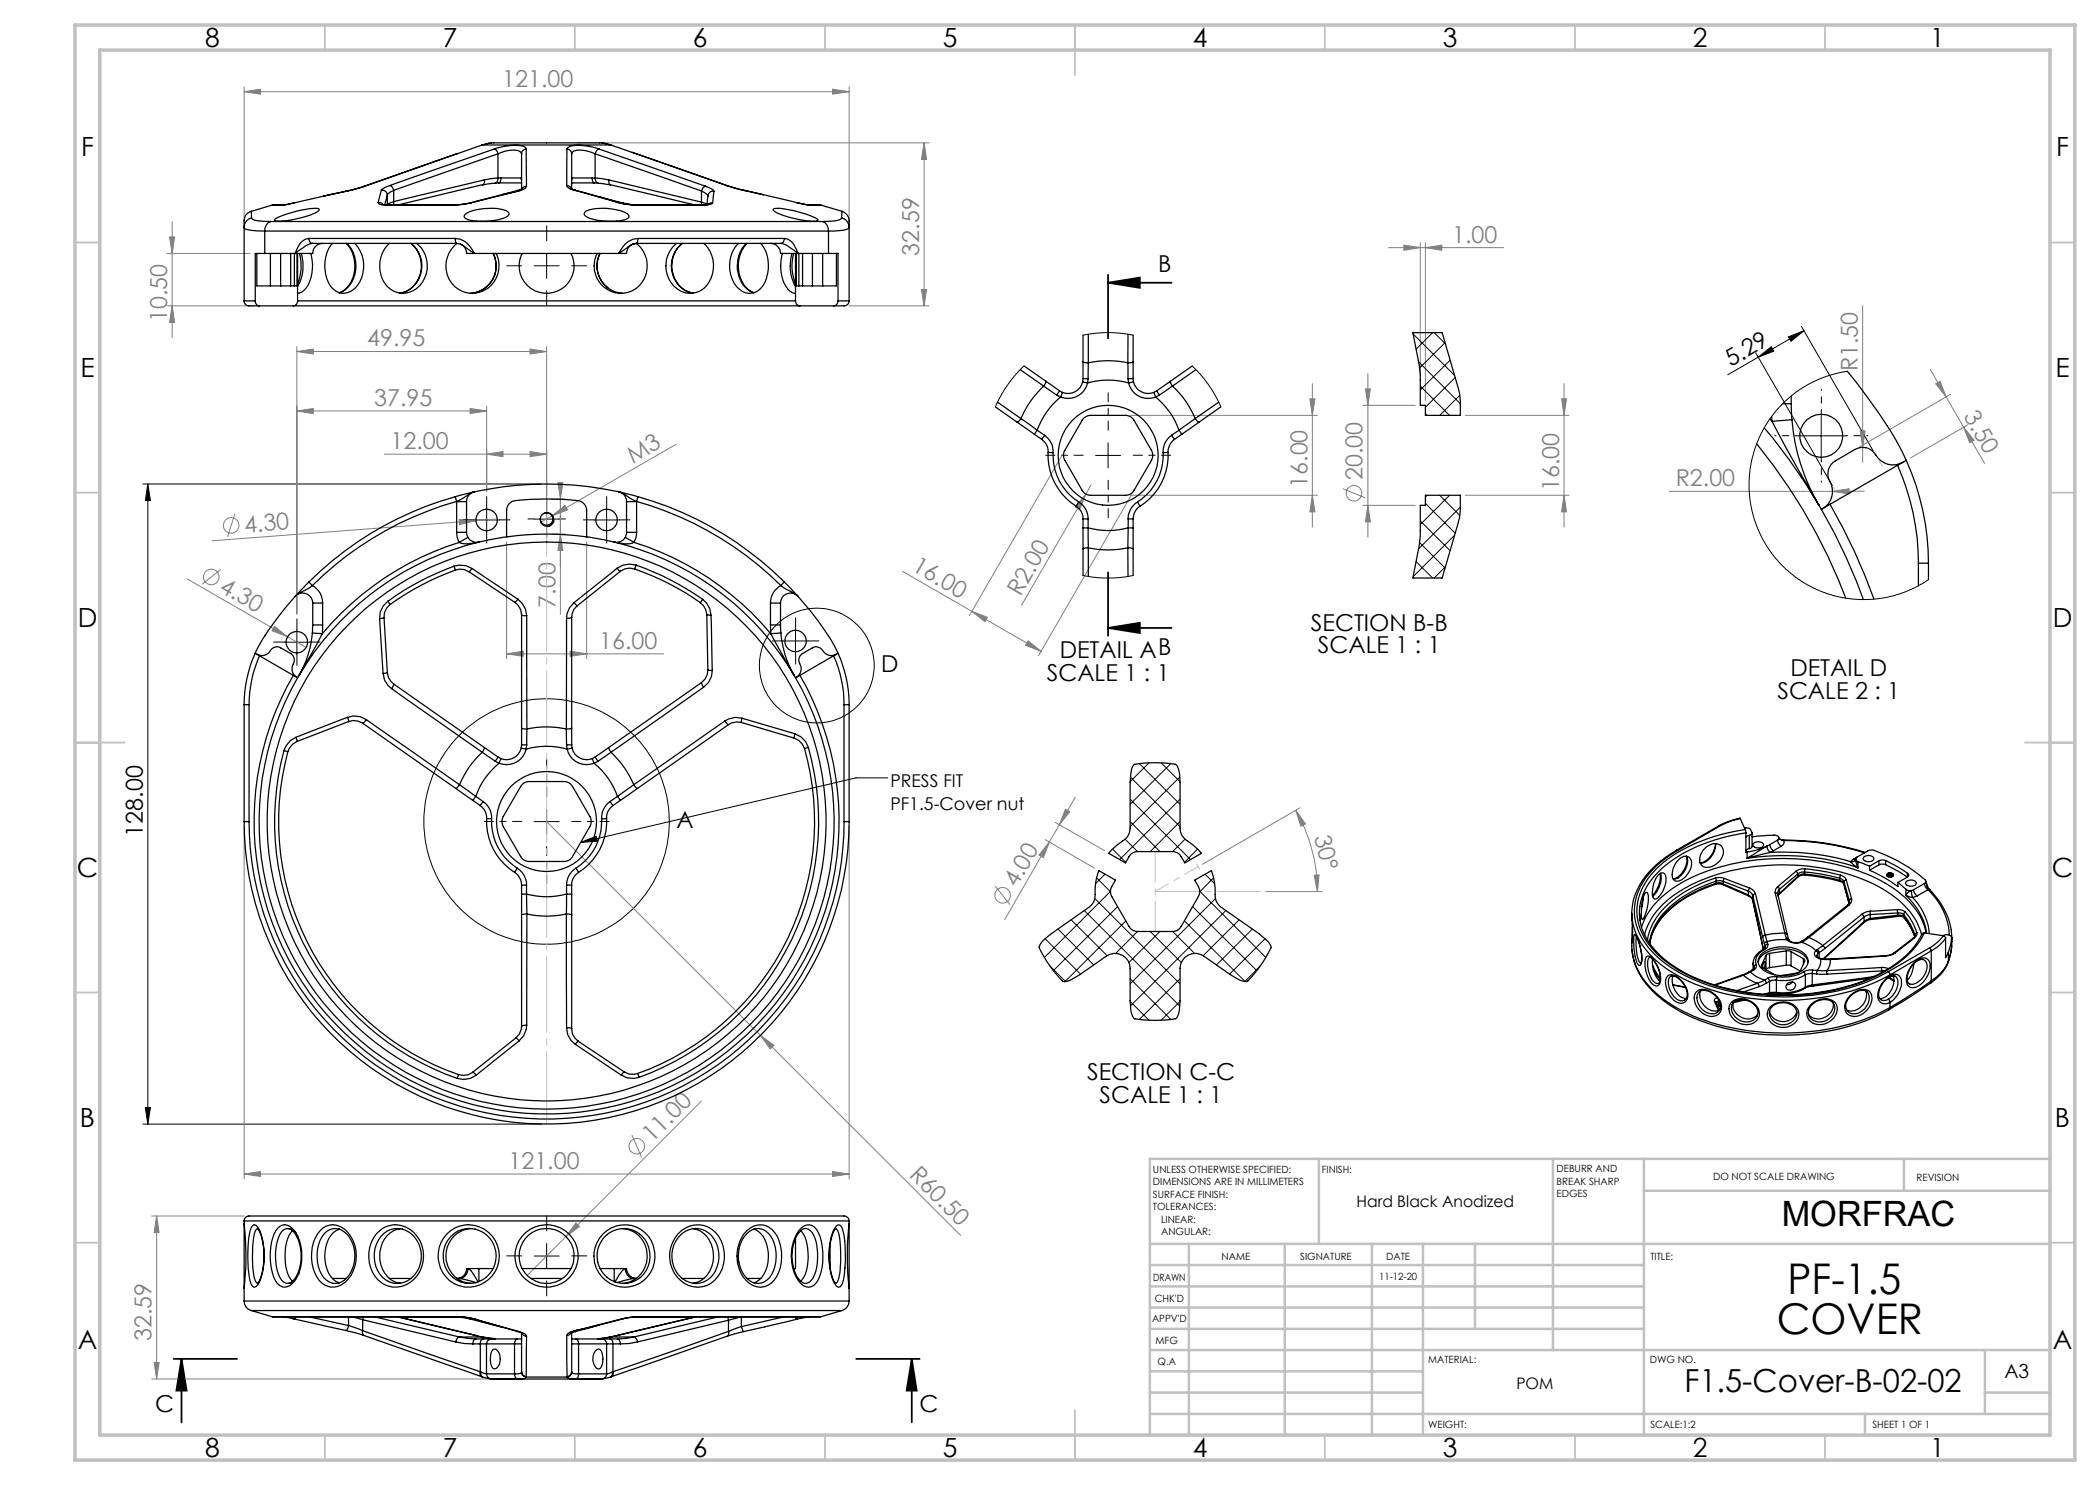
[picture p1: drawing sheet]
<svg xmlns="http://www.w3.org/2000/svg" width="420mm" height="297mm" viewBox="0 0 420 297" stroke-linecap="round" stroke-linejoin="round" font-family="sans-serif">
<defs><g id="words">
<g font-size="8.5">
<text x="357.5" y="258.8">PF-1.5</text>
<text x="355.4" y="266.9">COVER</text>
</g>
<text font-size="7" x="356.3" y="245.2">MORFRAC</text>
<text font-size="6.3" x="336.9" y="278.4">F1.5-Cover-B-02-02</text>
<g font-size="5.3">
<text x="41" y="9.5">8</text>
<text x="88.5" y="9.5">7</text>
<text x="138.5" y="9.5">6</text>
<text x="188.5" y="9.5">5</text>
<text x="238.5" y="9.5">4</text>
<text x="288.5" y="9.5">3</text>
<text x="338.5" y="9.5">2</text>
<text x="386" y="9.5">1</text>
<text x="16.2" y="31.2">F</text>
<text x="411.2" y="31.2">F</text>
<text x="16.1" y="75.5">E</text>
<text x="411.1" y="75.5">E</text>
<text x="15.5" y="125.5">D</text>
<text x="410.5" y="125.5">D</text>
<text x="15.4" y="175.5">C</text>
<text x="410.4" y="175.5">C</text>
<text x="16" y="225.5">B</text>
<text x="411" y="225.5">B</text>
<text x="15.5" y="269.7">A</text>
<text x="410.5" y="269.7">A</text>
<text x="41" y="291.5">8</text>
<text x="88.5" y="291.5">7</text>
<text x="138.5" y="291.5">6</text>
<text x="188.5" y="291.5">5</text>
<text x="238.5" y="291.5">4</text>
<text x="288.5" y="291.5">3</text>
<text x="338.5" y="291.5">2</text>
<text x="386" y="291.5">1</text>
</g>
<g font-size="4.7" fill="#808080">
<text x="100.5" y="17.3">121.00</text>
<text x="183.8" y="51.1" transform="rotate(-90 183.8 51.1)">32.59</text>
<text x="290.4" y="48.5">1.00</text>
<text x="33.4" y="64.4" transform="rotate(-90 33.4 64.4)">10.50</text>
<text x="73.4" y="69.3">49.95</text>
<text x="371.6" y="74.3" transform="rotate(-90 371.6 74.3)">R1.50</text>
<text x="74.9" y="81.2">37.95</text>
<text x="392.6" y="83.2" transform="rotate(60 392.6 83.2)">3.50</text>
<text x="78.1" y="89.8">12.00</text>
<text x="126.5" y="92.7" transform="rotate(-30 126.5 92.7)">M3</text>
<text x="261.5" y="97.6" transform="rotate(-90 261.5 97.6)">16.00</text>
<text x="272.5" y="96.1" transform="rotate(-90 272.5 96.1)">20.00</text>
<text x="311.8" y="98.2" transform="rotate(-90 311.8 98.2)">16.00</text>
<text x="335.2" y="97.3">R2.00</text>
<text x="48.9" y="106.6" transform="rotate(-4 48.9 106.6)">4.30</text>
<text x="43.6" y="118.1" transform="rotate(30 43.6 118.1)">4.30</text>
<text x="182.1" y="114" transform="rotate(30 182.1 114)">16.00</text>
<text x="204.1" y="119.4" transform="rotate(-60 204.1 119.4)">R2.00</text>
<text x="111.1" y="121.6" transform="rotate(-90 111.1 121.6)">7.00</text>
<text x="119.8" y="129.7">16.00</text>
<text x="262.9" y="167.3" transform="rotate(77 262.9 167.3)">30°</text>
<text x="203.3" y="177.7" transform="rotate(-60 203.3 177.7)">4.00</text>
<text x="101.7" y="233.8">121.00</text>
<text x="130.4" y="228.6" transform="rotate(-45 130.4 228.6)">11.00</text>
<text x="181.7" y="235.2" transform="rotate(45 181.7 235.2)">R60.50</text>
<text x="30.3" y="268.2" transform="rotate(-90 30.3 268.2)">32.59</text>
</g>
<g font-size="4.7">
<text x="231.6" y="54.5">B</text>
<text x="346.2" y="73.4" transform="rotate(-30 346.2 73.4)">5.29</text>
<text x="212" y="131.7">DETAIL AB</text>
<text x="262.2" y="126.1">SECTION B-B</text>
<text x="263.6" y="130.6">SCALE 1 : 1</text>
<text x="176.2" y="134.4">D</text>
<text x="209.4" y="136.2">SCALE 1 : 1</text>
<text x="358.1" y="135.2">DETAIL D</text>
<text x="355.5" y="139.7">SCALE 2 : 1</text>
<text x="28.6" y="167.3" transform="rotate(-90 28.6 167.3)">128.00</text>
<text x="135.3" y="165.6">A</text>
<text x="217.4" y="216">SECTION C-C</text>
<text x="219.9" y="220.5">SCALE 1 : 1</text>
<text x="31" y="282.4">C</text>
<text x="183.9" y="282.4">C</text>
</g>
<text font-size="3.9" x="400.9" y="275.5">A3</text>
<g font-size="3.5">
<text x="178.1" y="157.4">PRESS FIT</text>
<text x="178.1" y="161.9">PF1.5-Cover nut</text>
</g>
<g font-size="3.2">
<text x="271.3" y="241.4">Hard Black Anodized</text>
<text x="303.3" y="277.9">POM</text>
</g>
<g font-size="2">
<text x="230.6" y="234.6">UNLESS OTHERWISE SPECIFIED:</text>
<text x="230.6" y="237.1">DIMENSIONS ARE IN MILLIMETERS</text>
<text x="230.6" y="239.6">SURFACE FINISH:</text>
<text x="264.4" y="234.6">FINISH:</text>
<text x="311.3" y="234.5">DEBURR AND</text>
<text x="311.3" y="237">BREAK SHARP</text>
<text x="311.3" y="239.5">EDGES</text>
<text x="342.6" y="236">DO NOT SCALE DRAWING</text>
<text x="383.3" y="236.2">REVISION</text>
<text x="230.6" y="242.1">TOLERANCES:</text>
<text x="232.2" y="244.6">LINEAR:</text>
<text x="232.2" y="247.1">ANGULAR:</text>
<text x="244.3" y="252">NAME</text>
<text x="260" y="251.9">SIGNATURE</text>
<text x="277.2" y="251.9">DATE</text>
<text x="330.1" y="251.9">TITLE:</text>
<text x="230.6" y="256.1">DRAWN</text>
<text x="275.8" y="255.9">11-12-20</text>
<text x="230.9" y="260.3">CHK'D</text>
<text x="230.4" y="264.4">APPV'D</text>
<text x="231.1" y="268.8">MFG</text>
<text x="231.5" y="273">Q.A</text>
<text x="285.6" y="272.5">MATERIAL:</text>
<text x="330" y="272.5">DWG NO.</text>
<text x="285.6" y="285.5">WEIGHT:</text>
<text x="330.1" y="285.6">SCALE:1:2</text>
<text x="374.5" y="285.6">SHEET 1 OF 1</text>
</g>
</g></defs>
<g fill="none" stroke="#808080" stroke-width=".2">
<path d="M48.8 18.3l3.3-.5v1zM48.8 17.4v27.1M48.8 18.3h121M166.5 17.8l3.3 .5-3.3 .5zM169.8 17.4v27.1M115.5 28.6h70.3M184.8 28.6v32.6M184.8 28.6l.5 3.3h-1zM33.4 50.7h16.6M33.9 47.4h1l-.5 3.3zM34.4 44.3v23.2M184.3 57.9h1l-.5 3.3z"/>
<path d="M277.7 49.5h23M280.8 49l3.3 .5-3.3 .6zM284.1 48.5v26.5M285.1 49.5l3.3-.5v1.1zM285.1 48.5v31.6M33.4 61.2h17.5M34.4 61.2l.5 3.3h-1zM59.4 70.3l3.3-.5v1zM59.4 69.3v53.5M59.4 70.3h49.9M106 69.8l3.3 .5-3.3 .5zM109.3 69.3v33.5"/>
<path d="M169.8 61.2h16M262 79.8h1l-.5 3.3zM262.5 76.7v28.7M273.1 77.8h1l-.5 3.3zM273.6 74.7v32.7M312.3 79.8h1l-.5 3.3zM312.8 76.7v28.7M372.5 61.1v31.4M386 73.9l6.7 11.5M387.1 76.8l.9-.5 1.2 3.1zM390.1 78.9l-18.2 10.5M59.4 82.2l3.3-.5v1z"/>
<path d="M59.4 82.2h37.9M76.8 90.8h32.5M94 81.7l3.3 .5-3.3 .5zM97.3 90.8l3.3-.5v1zM97.3 81.2v17.2M106 90.3l3.3 .5-3.3 .5zM110.3 99.8h2.8M111.6 96.5h1l-.5 3.3zM112.1 99.8v23.1M135.2 88.9l-27 15.5M212.5 90.9l-18.6 32.2M217.2 98.8l-1.3 3.1-.8-.5z"/>
<path d="M217.2 98.8l-12.9 22.3M218.2 97.1l-1 1.7M226.1 83.1h37.4M226.1 99.1h37.4M226.3 99l-18.6 32.1M262.5 99.1l.5 3.3h-1zM268.6 97.8l4.4 1.8M272.6 81.1h10.5M293.1 83.1h20.7M293.1 99.1h20.7M312.8 99.1l.5 3.3h-1zM333.8 98.3h32.7"/>
<path d="M366.5 98.3l3.3-.5v1zM372 86.2h1l-.5 3.3zM372.9 98.2l-6.4 .1M392.7 85.4l4.2 7.3M392.7 85.4l2.1 2.6-.9 .5zM393.6 84.9l-11.5 6.7M37.4 115.8l23.8 13.7M44.1 113.9l-3.7 3M47 102.8l-1.5 4.6M91.8 103.9l3.4 .2-3.3 .8zM95.2 104.1l-52.8 4.1M99.4 103.8l-4.2 .3"/>
<path d="M101.3 108.4v23.4M110.3 106.8h2.8M110.4 103.2l2.6-2.1 .5 .9zM112.1 106.8l.5 3.3h-1zM117.3 108.4v23.4M180.5 114.3l27.7 16M272.6 101.1h10.5M273.6 101.1l.5 3.3h-1zM54.9 125.3l2.6 2-3.1-1.2zM101.3 130.8l3.3-.6v1.1zM101.3 130.8h31.5M114 130.2l3.3 .6-3.3 .5z"/>
<path d="M194.4 122.3l3.1 1.2-.5 .9zM205.6 128.2l2.6 2.1-3.1-1.3zM215.1 159.5l-3.2 5.5M48.8 165.3v70.5M109.3 164.3l42.8 42.8M169.8 165.3v70.5M199 177.2l3 3.7M209 167.9l9.9 5.7M209.9 168.4l-1.2 3.1-.9-.5zM209.9 168.4l-9 15.5M211 164.5l9.9 5.6M211.9 165l-2 3.4"/>
<path d="M213.1 161.9l.9 .4-2.1 2.7zM253.2 178.3h11.3M259.2 162.1l1.9 2.7-.9 .4zM259.2 162.1a33.2 33.2 0 0 1 4.3 16.2M260 161.6l-19.5 11.3M262.8 175h1l-.3 3.3zM152.1 207.1l2.7 2-.7 .7zM152.1 207.1l40 40M48.8 234.8l3.3-.5v1zM48.8 234.8h121M126.4 227l1.9 4.5M140.3 220.2l-27.1 27.1"/>
<path d="M166.5 234.3l3.3 .5-3.3 .5zM30.3 243.2h18.5M31.3 243.2v32.6M31.3 243.2l.5 3.3h-1zM113.2 247.3l-7.8 7.8M115.2 244.6l.7 .7-2.7 2zM30.3 275.8h69.1M30.8 272.5h1l-.5 3.3z"/>
<circle cx="270.8" cy="98.6" r="1.56"/>
<circle cx="42.3" cy="115.4" r="1.56"/>
<circle cx="46.2" cy="105.1" r="1.55"/>
<circle cx="200.5" cy="179.1" r="1.56"/>
<circle cx="127.4" cy="229.3" r="1.56"/>
</g>
<g fill="none" stroke="#000" stroke-width=".2">
<path d="M106.8 53.2h5M109.3 50.7v5M351.2 70.6l15.3 26.5M351.6 71.4l2.7-2 .5 .8zM351.6 71.4l-6.1 3.6M357.7 67.4l3.1-1.3-2.6 2.2zM360.3 65.3l14.3 24.8M360.8 66.1l-9.2 5.3M28.6 96.8h79.7M29.6 96.8v128M29.6 96.8l.5 3.3h-1zM219.1 91.1h5"/>
<path d="M221.6 88.6v5M359.3 87.2h10M364.2 82.2v9.9M94.8 104h5M97.3 101.5v5M106.8 103.8h5M109.3 101.3v5M118.8 104h5M121.3 101.5v5M56.9 128.4h5M59.4 125.9v5M156.6 128.2h5"/>
<path d="M159.1 125.7v5M177.6 155.6h-6.4l-55.1 12.9M106.8 164.3h5M109.3 161.8v5M116.1 168.5l3.1-1.3 .3 1zM28.6 224.8h79.7M29.1 221.5h1l-.5 3.3zM106.8 251.2h5M109.3 248.7v5"/>
<circle cx="163.4" cy="133.1" r="11.5"/>
<circle cx="109.3" cy="164.3" r="24.5"/>
</g>
<path d="M221.6 56.5l6.4-1v2.1zM221.6 56.5h12.7M221.6 55v12.7M221.6 114.5v12.7M221.6 125.6l6.4-1v2zM221.6 125.6h12.7M34.7 271.8h12.7M36.3 271.8l1 6.3h-2zM36.3 271.8v12.7M171.2 271.8h12.7M182.4 271.8l.9 6.3h-2zM182.4 271.8v12.7" fill="none" stroke="#000" stroke-width=".35"/>
<g fill="none" stroke="#000" stroke-width=".2" stroke-dasharray="15.2 1.3 1.3 1.3">
<path d="M104.3 53.2h-3M109.3 48.2v-3M109.3 58.2v3M114.3 53.2h3M94.8 104h-2.1M97.3 101.5v-2.2M97.3 106.5v2.1M99.8 104h2.2M106.8 103.8h-1.2M109.3 101.3v-1.3M109.3 106.3v1.2M111.8 103.8h1.3"/>
<path d="M118.8 104h-2.1M121.3 101.5v-2.2M121.3 106.5v2.1M123.8 104h2.2M56.9 128.4h-2.2M59.4 125.9v-2.1M59.4 130.9v2.2M61.9 128.4h2.1M156.6 128.2h-2.1M159.1 125.7v-2.2M159.1 130.7v2.1M161.6 128.2h2.2"/>
<path d="M104.3 251.2h-3M109.3 246.2v-3M109.3 256.2v3M114.3 251.2h3"/>
</g>
<path d="M216.6 91.1h-7.5M221.6 86.1v-7.5M221.6 96.1v7.5M226.6 91.1h7.5M109.3 159.3v-7.5M104.3 164.3h-7.5M109.3 169.3v7.5M114.3 164.3h7.5" fill="none" stroke="#000" stroke-width=".2" stroke-dasharray="15.2 1.3 1.3 1.3" stroke-dashoffset="13.4"/>
<path d="M359.3 87.1h-4.3M364.3 82.1v-4.3M364.3 92.1v4.3M369.3 87.1h4.3" fill="none" stroke="#000" stroke-width=".2" stroke-dasharray="15.2 1.3 1.3 1.3" stroke-dashoffset="15"/>
<path d="M109.3 96.8v128" fill="none" stroke="#c0c0c0" stroke-width=".2" stroke-dasharray="15.2 1.3 1.3 1.3" stroke-dashoffset=".8"/>
<path d="M231 170.3v16" fill="none" stroke="#c0c0c0" stroke-width=".2" stroke-dasharray="15.2 1.3 1.3 1.3" stroke-dashoffset="9.1"/>
<path d="M366 96.2l2 3.5M375.1 91l2 3.4M238.6 171.6l2 3.5" fill="none" stroke="#c0c0c0" stroke-width=".2" stroke-dasharray="15.2 1.3 1.3 1.3" stroke-dashoffset="15.1"/>
<path d="M231 178.3l8.6-5" fill="none" stroke="#c0c0c0" stroke-width=".2" stroke-dasharray="15.2 1.3 1.3 1.3" stroke-dashoffset="12.2"/>
<path d="M231 178.3h21.2" fill="none" stroke="#c0c0c0" stroke-width=".2" stroke-dasharray="15.2 1.3 1.3 1.3" stroke-dashoffset="6.6"/>
<g fill="none" stroke="#c0c0c0" stroke-width=".35">
<path d="M65 5v5M115 5v5M165 5v5M215 5v10M265 5v5M315 5v5M365 5v5M15 48.5h5M410 48.5h5M15 98.5h5M410 98.5h5M15 148.5h10"/>
<path d="M405 148.5h10M15 198.5h5M410 198.5h5M15 248.5h5M410 248.5h5M65 287v5M115 287v5M165 287v5M215 282v10M265 287v5M315 287v5M365 287v5"/>
</g>
<g fill="none" stroke="#c0c0c0" stroke-width=".5">
<path d="M263.8 231.8v17M310.6 231.8v38.2M328.8 231.8v55.2M328.8 238.2h81.2M380.8 231.8v6.4M410 231.8h-180v55.2M230 248.8h180M230 257.3h98.8M230 253h98.8M237.8 248.8v38.2M257 248.8v38.2M274.4 248.8v38.2"/>
<path d="M284.6 248.8v38.2M295 248.8v17M230 265.8h98.8M230 261.5h98.8M230 278.5h54.6M230 274.3h54.6M230 270h180M397 278.5h13M397 270v12.8M230 282.8h180M373 282.8v4.2"/>
</g>
<path d="M15 5h400v287h-400zM20 10h390v277h-390z" fill="none" stroke="#c0c0c0" stroke-width=".7"/>
<g fill="#000">
<path d="M116.1 168.5l3.1-1.3 .3 1z"/>
<path d="M221.6 56.5l6.4-1v2.1zM221.6 125.6l6.4-1v2z"/>
<path d="M351.6 71.4l2.7-2 .5 .8zM357.7 67.4l3.1-1.3-2.6 2.2z"/>
<path d="M29.6 96.8l.5 3.3h-1zM29.1 221.5h1l-.5 3.3z"/>
<path d="M182.4 271.8l.9 6.3h-2zM36.3 271.8l1 6.3h-2z"/>
</g>
<g fill="#808080">
<path d="M54.9 125.3l2.6 2-3.1-1.2z"/>
<path d="M366.5 98.3l3.3-.5v1z"/>
<path d="M91.8 103.9l3.4 .2-3.3 .8z"/>
<path d="M110.4 103.2l2.6-2.1 .5 .9z"/>
<path d="M115.2 244.6l.7 .7-2.7 2z"/>
<path d="M217.2 98.8l-1.3 3.1-.8-.5z"/>
<path d="M372 86.2h1l-.5 3.3z"/>
<path d="M152.1 207.1l2.7 2-.7 .7z"/>
<path d="M262.8 175h1l-.3 3.3zM259.2 162.1l1.9 2.7-.9 .4z"/>
<path d="M285.1 49.5l3.3-.5v1.1zM280.8 49l3.3 .5-3.3 .6z"/>
<path d="M59.4 70.3l3.3-.5v1zM106 69.8l3.3 .5-3.3 .5zM59.4 82.2l3.3-.5v1zM94 81.7l3.3 .5-3.3 .5zM97.3 90.8l3.3-.5v1zM106 90.3l3.3 .5-3.3 .5zM48.8 234.8l3.3-.5v1zM166.5 234.3l3.3 .5-3.3 .5zM101.3 130.8l3.3-.6v1.1zM114 130.2l3.3 .6-3.3 .5zM48.8 18.3l3.3-.5v1zM166.5 17.8l3.3 .5-3.3 .5z"/>
<path d="M213.1 161.9l.9 .4-2.1 2.7zM209.9 168.4l-1.2 3.1-.9-.5z"/>
<path d="M111.6 96.5h1l-.5 3.3zM112.1 106.8l.5 3.3h-1z"/>
<path d="M33.9 47.4h1l-.5 3.3zM34.4 61.2l.5 3.3h-1z"/>
<path d="M184.8 28.6l.5 3.3h-1zM184.3 57.9h1l-.5 3.3zM31.3 243.2l.5 3.3h-1zM30.8 272.5h1l-.5 3.3zM262 79.8h1l-.5 3.3zM262.5 99.1l.5 3.3h-1zM312.3 79.8h1l-.5 3.3zM312.8 99.1l.5 3.3h-1zM273.1 77.8h1l-.5 3.3zM273.6 101.1l.5 3.3h-1z"/>
<path d="M387.1 76.8l.9-.5 1.2 3.1zM392.7 85.4l2.1 2.6-.9 .5z"/>
<path d="M194.4 122.3l3.1 1.2-.5 .9zM205.6 128.2l2.6 2.1-3.1-1.3z"/>
</g>
<g fill="none" stroke="#000" stroke-width=".25">
<path d="M64.7 39.2l-5.9 1.4M69.1 38.3l-4.4 .9M69.1 38.3h.1M69.1 38.3l-4.3 .9M72.7 37.3l-3.6 1M72.7 37.3h.1M72.8 37.3l-3.7 1M76.3 38.1l-.7 2.4M76.3 38.1a1.03 1.03 0 0 1 1.2 .9M77.5 39v2l1.2-.7M77.5 39l-.6 2M78 37.1l-1 .4-.7 .6"/>
<path d="M78 37.1a1.13 1.13 0 0 1 .7 1M78.7 38.1l-.7 .3-.5 .6M78.7 38.1v2.2M91.4 30.7l-18.7 6.6M96.3 29l-23.5 8.3M96.5 29h-.2M96.5 29h.1M96.6 29h25.5M96.6 29h-.3M96.9 36a.74 .74 0 0 1-.4 .9l-16.8 4.1M96.9 36l-18.2 4.3M98.1 28.6h.2l-1.7 .4"/>
<path d="M98.2 28.6l-1.7 .4M98.2 28.6h.1M98.2 28.6h22.2M98.8 29.8a8.7 8.7 0 0 1 6.2-.4l.2 .4M98.8 29.8l-20.8 7.3M98.8 29.8a1.04 1.04 0 0 1 .8 1M99.1 36.7l-2.6 .3M99.6 35.6l-2.7 .4M99.6 30.8a6.7 6.7 0 0 1 4-.7l.5 .3 .2 .4M99.6 35.6a.91 .91 0 0 1-.5 1h.7M99.6 30.8l-20.9 7.3M99.6 30.8v4.8"/>
<path d="M99.6 35.6h.6M99.8 36.6h4.6M100.2 35.6h4l.1 .4M100.2 35.6a.89 .89 0 0 1-.4 1M103.3 38.3l-9.2 2.3h.2M103.3 38.2l.2 .1M103.5 38.3l-9.2 2.3M103.5 38.1l-3.2 .9M104.3 37.8l-1 .4M104.3 30.8v7.1M104.5 37.8l-1.2 .4M105.2 29.8l.1 7.4"/>
<path d="M105.2 29.8a.97 .97 0 0 0-.9 1M105.3 37.2l-.2 .4-1.6 .7M105.3 37.2l-.6 .2-.3 .4M113.3 37.1a1.62 1.62 0 0 0 1.6 1M113.3 37.1l.4 .1 .5 .5M113.4 29.8l.1-.2a4.9 4.9 0 0 1 3.7-.4l2.6 .6M113.4 29.8l-.1 7.3M113.4 29.8a.96 .96 0 0 1 .9 1M114.2 37.7l.9 .4M114.3 36.6h4.5M114.3 30.8l.1-.3a2.7 2.7 0 0 1 2.7-.4l1.9 .7M114.3 30.8v7"/>
<path d="M114.9 38.1l8.6 2.4M114.9 38.1h.2M115.1 38.1l8.7 2.4M118.5 35.6h-4.1l-.1 .4M118.5 35.6a.97 .97 0 0 0 .3 1M118.5 35.6h.5M119 30.8l21.3 7.4M119 35.6l2.7 .4M119 35.6a.98 .98 0 0 0 .6 1h-.8M119 30.8v4.8M119.6 36.7l2.5 .3M119.7 39.3l4.9 1.3"/>
<path d="M119.8 29.8l21.3 7.4M119.8 29.8a1.13 1.13 0 0 0-.8 1M120.4 28.6l1.5 .3M120.4 28.6l1.7 .4M120.4 28.6h.1M121.7 36a.75 .75 0 0 0 .6 1l16.7 4M121.7 36l18.6 4.4M122.1 29h.2M122.3 29l23.1 8.1M126.5 30.5l19 6.6M140.3 38.2l1.1 .7 .2 .3M140.3 38.2v2.2"/>
<path d="M141.1 37.2l1.5 .8 .2 .3M141.1 37.2a1.09 1.09 0 0 0-.8 1M141.6 39.2l-.2 1.7-1.1-.5M142.8 38.3l-.3 2.3M142.8 38.3a.99 .99 0 0 0-1.2 .9M145.4 37.1l3.4 1M145.4 37.1h.1M145.5 37.1l3.3 1M148.8 38.1l3.8 .8M148.8 38.1l10.6 2.4M48.8 45.5a1.28 1.28 0 0 0 1.4 .6l2.8 .1M48.8 45.5v14.7"/>
<path d="M50.3 42.3v1.3M50.3 42.3a2.18 2.18 0 0 0-1.5 2.6v.6M50.3 43.6a1.27 1.27 0 0 0 1.3 .6l2.6 .1M50.3 43.6a2.01 2.01 0 0 0-1.5 1.9M51.4 50.7v6.5h2.7M53 46.2h112.7M53 50.7h6.1M53 50.7h-2v9.5M53 46.2v4.5M54.1 57.2h2M54.1 50.7v6.5M54.2 44.3a1.89 1.89 0 0 0-1.2 1.9"/>
<path d="M54.2 44.3h110.3M54.4 41h1.9M54.4 41l-4.1 1.3M54.9 43.9a18.3 18.3 0 0 1 8.8-2.2l.1 .1a.75 .75 0 0 1-.7 .7 18.2 18.2 0 0 1-7.9 1.7l-.3-.1zM56.1 50.7v6.5M56.1 57.2h2M56.6 41h-2.2M56.6 41h-.3M58.1 57.2h.8M58.1 50.7v6.5M58.8 40.6l-2.5 .4M58.8 40.6h.1"/>
<path d="M58.8 40.6l-2.2 .4M58.9 50.7v6.5M59.4 50.7v6.5h-.5M59.5 50.7v9.5M59.9 50.7a9.1 9.1 0 0 1-.4 6M60.3 50.7a8.2 8.2 0 0 1-.8 6.6M61.8 47.7h29.3M61.8 47.7a3.1 3.1 0 0 0-2.5 2.3l-.2 .7M61.8 47.7a.88 .88 0 0 0 .7 1M62.1 50.7a8.3 8.3 0 0 1-.9 7 2.19 2.19 0 0 1-1.7 1M62.5 48.7h28.8M62.5 48.7a6.2 6.2 0 0 0-2.9 1.5l-.5 .5"/>
<path d="M64.5 48.7a2.11 2.11 0 0 0-2 2h-3.4M66.5 48.7a7.2 7.2 0 0 0 .1 9.1 3.2 3.2 0 0 0 4.9-.7 6.6 6.6 0 0 0-.6-8.4M69.3 48.7a6.6 6.6 0 0 1-.7 9.5l-.8 .4a5.6 5.6 0 0 0 3.3-6.3 5.8 5.8 0 0 0-1.7-3.6M75.6 40.5l.4 .4 1.3 .1M75.6 40.5l.7 .1 .3 .3M76.4 40.9l1.1 .1M77.3 41h13.4M77.5 41h13.2M77.5 41h-.2M77.9 48.7a6.2 6.2 0 0 0 .2 9.1 4.5 4.5 0 0 0 6.8-2.2 5.8 5.8 0 0 0-1.6-6.9M78.7 40.3v.7M82.2 48.7a5.7 5.7 0 0 1-1.8 9.9"/>
<path d="M82.2 48.7a5.7 5.7 0 0 1-1.7 9.9h-.5M90.8 41h-.1M91.1 47.7a4.8 4.8 0 0 1 3.8 3M91.1 47.7v.7l.2 .3M91.3 48.7a5.2 5.2 0 0 1 2.9 1.5l.7 .5M91.4 48.7a5.5 5.5 0 0 0-1.6 7.1 5.5 5.5 0 0 0 6.9 2.3 5.5 5.5 0 0 0 2.5-7.4M92.1 48.8l.3 .2a2.19 2.19 0 0 1 .9 1.7h1.6M93 42.9a10.3 10.3 0 0 1 8.5-.6l.2 .2a.67 .67 0 0 1-.5 .9 12.9 12.9 0 0 1-8 .3l-.4-.3zM94.1 40.6l-3.3 .4M94.3 40.6l-3.6 .4M94.8 58.6a5.5 5.5 0 0 0 3.8-7.9 5.5 5.5 0 0 1-4.5 8M94.9 50.7h28.9"/>
<path d="M104.5 50.7a5.5 5.5 0 0 0 4.8 8 5.5 5.5 0 0 0 4.9-8M116.9 42.5a7 7 0 0 1 5-.8l2.7 .6a1.29 1.29 0 0 1 1.2 1.1 4.8 4.8 0 0 1-3.4 .8h-.2a9.9 9.9 0 0 1-5.2-1.1l-.2-.2zM120 50.7a5.5 5.5 0 0 0 1.5 6.8 5.4 5.4 0 0 1-1.5-6.8zM121.5 57.5a5.3 5.3 0 0 0 3 1.2M123.5 40.5l3.9 .5M123.5 40.5l1.9 .4 2 .1M124.6 40.6l2.4 .4M124.6 40.6l.1 .1M127.2 48.7a5.5 5.5 0 0 1 1.8 6.6 5.5 5.5 0 0 1-6 3.3 5.5 5.5 0 0 1-3.5-7.9M127.3 41h13.4M127.3 48.7a2.05 2.05 0 0 0-2 2h-1.5M127.3 48.7h28.9"/>
<path d="M127.3 48.7a3.3 3.3 0 0 0-2.3 1.1l-1.2 .9M127.4 41h13.4M127.6 47.7h29.3M127.6 47.7a4.6 4.6 0 0 0-3.8 3M127.6 47.7l-.3 1M135.3 48.7a5.7 5.7 0 0 0 1.7 9.9 4.6 4.6 0 0 0 5.5-3.9 6 6 0 0 0-1.8-6M136.4 48.7a5.7 5.7 0 0 0 1.5 9.8l.7 .1M136.5 48.7a5.7 5.7 0 0 0 1.7 9.9h.5M140.3 40.4v.6M140.7 41h.1M141.7 40.9l-1 .1M142.5 40.6l-.2 .2-.6 .2h-.9"/>
<path d="M142.5 40.6h-.4l-.5 .3M147.7 48.7a6.4 6.4 0 0 0 .7 9.6 3.2 3.2 0 0 0 4.6-1.9 7.4 7.4 0 0 0-.9-7.7M149.3 48.7a6.4 6.4 0 0 0 .6 9.4l.9 .5M149.4 48.7a6.6 6.6 0 0 0 .5 9.4l.9 .4M154.1 48.7a2.18 2.18 0 0 1 2.1 2h3.4M154.7 41.8l.1-.1a18.8 18.8 0 0 1 8.6 2.1l.2 .3-.5 .1a18.4 18.4 0 0 1-8.2-1.9zM156.2 48.7a5.9 5.9 0 0 1 2.8 1.5l.6 .5M156.5 50.7a7.7 7.7 0 0 0 1.5 7.6l.5 .3 .6 .1M156.9 47.7a3.4 3.4 0 0 1 2.6 2.6l.1 .4M156.9 47.7a.88 .88 0 0 1-.7 1M158.4 50.7a8.4 8.4 0 0 0 .7 6.6M158.7 50.7a9 9 0 0 0 .4 6"/>
<path d="M159.1 50.7v9.5M159.2 50.7v6.5h.6M159.4 40.5l2.5 .5M159.4 40.5l2.7 .5M159.4 40.5h.1M159.6 50.7h6.1M159.8 57.2h.7M159.8 50.7v6.5M160.5 57.2h2M160.5 50.7v6.5M161.9 41h2.3M161.9 41h.2"/>
<path d="M162.1 41h2.1M162.5 57.2h2M162.5 50.7v6.5M164.2 41l4.2 1.3M164.5 44.3a1.89 1.89 0 0 1 1.2 1.9M164.5 50.7v6.5M165.7 50.7h1.9v9.5M165.7 46.2v4.5M167.3 50.7v6.5h-2.8M168.3 43.6a2.44 2.44 0 0 1-2 .6l-1.8 .1M168.3 43.6a2.01 2.01 0 0 1 1.5 1.9M168.4 42.3l-.1 1.3"/>
<path d="M168.4 42.3a2.27 2.27 0 0 1 1.4 2.6v.6M169.8 45.5a2.63 2.63 0 0 1-2.1 .6l-2 .1M169.8 45.5v14.7M48.8 60.2h2.2M48.8 60.2a1.14 1.14 0 0 0 1.5 1h1.6M51 60.2l.2 .6 .7 .4M51.9 61.2h6.8M58.7 61.2h101.3M59.5 60.2a.91 .91 0 0 1-.8 1M59.5 60.2h99.6M159.1 60.2a.97 .97 0 0 0 .9 1M160 61.2h6.7"/>
<path d="M167.6 60.2h2.2M167.6 60.2l-.3 .8-.6 .2M169.8 60.2a1.19 1.19 0 0 1-1.5 1h-1.6M204 73.9l4.7 3.3M204.8 73.2l4.4 3.1M208.7 77.2a19.1 19.1 0 0 0-4.5 6.5M208.7 77.2l2.6 1.8M209.2 76.3l-.5 .9M209.2 76.3l2.7 1.9M211.3 79l.8 .4M211.9 78.2l-.6 .8M211.9 78.2l.6 .3"/>
<path d="M212.1 79.4a15.5 15.5 0 0 0-4.7 6.6M212.5 78.5l-.4 .9M216.5 76.4l1 .2M216.5 76.4a3 3 0 0 1-4 2.1M216.6 72.4l1.1 .2M216.6 75.7h1M216.6 72.4v3.3M216.6 67v5.4M216.6 75.7l-.1 .7M217.5 76.6a15.1 15.1 0 0 1 8.2 0M217.5 76.6a4 4 0 0 1-5.4 2.8M217.6 75.7l-.1 .9"/>
<path d="M217.7 72.6a18.7 18.7 0 0 1 7.9 0M217.7 72.6l-.1 3.1M217.7 66.8v5.8M225.6 72.6v3.1M225.6 66.8v5.8M225.6 75.7l.1 .9M225.7 76.6a4 4 0 0 0 5.4 2.8M226.6 72.4l-1 .2M226.6 75.7h-1M226.6 72.4v3.3M226.6 67v5.4M226.6 75.7l.1 .7"/>
<path d="M226.7 76.4l-1 .2M226.7 76.4a3 3 0 0 0 4.1 2.1M230.8 78.5l.3 .9M231.1 79.4a15 15 0 0 1 4.7 6.6M231.4 78.2l.5 .8M231.4 78.2l-.6 .3M231.9 79l-.8 .4M234.1 76.3l.4 .9M234.1 76.3l-2.7 1.9M234.5 77.2a17.9 17.9 0 0 1 4.5 6.5M234.5 77.2l-2.6 1.8M238.4 73.2l-4.3 3.1"/>
<path d="M239.2 73.9l-4.7 3.3M282.6 66.5h5.8l3.5 11.9 .2 1.7v3h-7v-2h-1l-.1-6.5-.2-2zM358.2 79.2v1.5M369.5 74.3a86.9 86.9 0 0 1 11.3 16.9l.4 .9M91.1 99.3l.2 1M91.1 99.3a67 67 0 0 0-29.3 17.1M94.9 98.4a4.5 4.5 0 0 0-2.3 1.2l-1.3 .7M94.9 98.4l-3.8 .9M94.9 98.4a2.05 2.05 0 0 0-1.6 1.9M94.9 98.4a67.8 67.8 0 0 1 28.9 0M123.8 98.4a4.3 4.3 0 0 1 2.2 1.2l1.3 .7M123.8 98.4l3.8 .9"/>
<path d="M123.8 98.4a1.97 1.97 0 0 1 1.5 1.9M127.6 99.3l-.3 1M127.6 99.3a67.5 67.5 0 0 1 29.3 17.1M199.1 81.4l4.3 3.1M199.5 80.4l4.7 3.3M203.4 84.5l3.5 2.4M204.2 83.7l-.8 .8M204.2 83.7l3.2 2.3M206.9 86.9l1.5 1M207.4 86l-.5 .9M207.4 86l1.5 1.1M208.4 87.9a2.97 2.97 0 0 1 1.2 2.6"/>
<path d="M208.9 87.1l-.5 .8M208.9 87.1a3.9 3.9 0 0 1 1.7 3.4M209.6 90.5h1M209.6 90.5a12 12 0 0 0 5.6 10.7M210.6 90.5a11 11 0 0 0 5.2 9.9M216.7 83.6l.7-.4 .5-.1h7.2a1.84 1.84 0 0 1 1.7 1l3.5 6a2.17 2.17 0 0 1 0 2l-3.5 6a1.84 1.84 0 0 1-1.7 1h-6.9a1.93 1.93 0 0 1-1.8-1l-3.4-6a1.93 1.93 0 0 1 0-2zM232.6 90.5a11.1 11.1 0 0 1-5.1 9.9M233.6 90.5a12.1 12.1 0 0 1-5.6 10.7M233.6 90.5h-1M234.3 87.1l.6 .8M234.3 87.1a3.9 3.9 0 0 0-1.7 3.4M234.9 87.9a3.2 3.2 0 0 0-1.3 2.6"/>
<path d="M235.8 86l.6 .9M235.8 86l-1.5 1.1M236.4 86.9l-1.5 1M239 83.7l.8 .8M239 83.7l-3.2 2.3M239.8 84.5l-3.4 2.4M243.7 80.4l-4.7 3.3M244.2 81.4l-4.4 3.1M285.1 99.1h7v2.9l-.2 1.7-3.5 11.9h-5.8l1.4-8 .1-6.5h1zM351.3 88.8a111.3 111.3 0 0 1 17.8 30.8M352.8 85.6a109.9 109.9 0 0 1 11 15.4M354 83.8l.4 .5"/>
<path d="M354.3 83.3l.1 1M354.4 84.3l5.3 9.7 4.1 7M356.6 80.7h1.6M358.2 80.7l.2 3.3M358.4 84l-4 .3M358.4 84a40.2 40.2 0 0 0 5.4 17M379.5 93.1a48.3 48.3 0 0 1 4.2 19.5M379.5 93.1l-13.5 7.8M380.6 92.5a4.2 4.2 0 0 1-5.8-2 2.94 2.94 0 0 0-3.8-.6l-3.9 2.3a3 3 0 0 0-1.1 4.1 4 4 0 0 1-1.5 5.4M381.2 92.1a50.1 50.1 0 0 1 4.5 20.5M381.2 92.1l-1.7 1M59.1 119.3a2.01 2.01 0 0 1 2.2-.5 2.01 2.01 0 0 1 1.2 1.8"/>
<path d="M59.1 119.3a46 46 0 0 0-8.1 11.4M61.8 116.4l.7 .7M61.8 116.4l-2.7 2.9M62.5 117.1l-1.3 .8a4.7 4.7 0 0 0-2.1 1.4M62.5 117.1a3.8 3.8 0 0 1 2 3.5M90.8 113.2l1-.2 1.4 .1 1.2 .6M90.8 113.2a53.3 53.3 0 0 0-13.2 7.1M90.8 113.2l.3 .8M91.1 114l.8-.2 1 .1 .9 .4M91.1 114a54.1 54.1 0 0 0-13.1 6.9M91.3 100.3h2M91.3 100.3h.1"/>
<path d="M91.3 106.5a3.3 3.3 0 0 0 .6 2M91.3 106.5h2M91.3 100.3a66.5 66.5 0 0 0-28.8 16.8M91.3 100.3v6.2M91.9 108.5a58.2 58.2 0 0 0-27.4 18.2M93.3 106.5l.3 1M93.3 100.3v6.2M93.6 107.5l-1.7 1M93.6 107.5a2.04 2.04 0 0 0 2.2 .9M93.8 114.3l9.2 6.2M94.4 113.7l9.2 6.1M94.4 113.7l-.6 .6"/>
<path d="M95.8 108.4a7.6 7.6 0 0 1-3.7 .2l-.2-.1M95.8 108.4a57.7 57.7 0 0 0-36 26.7M101.3 107.4v-5.3a2 2 0 0 1 1.8-2 53.7 53.7 0 0 1 13.1 .2l.6 .4 .5 1v5.7M101.3 107.4l-5.5 1M101.3 107.4a57.1 57.1 0 0 1 16 0M103.6 119.8l.8 .8 .7 1.2 .2 1.4M103.6 119.8l-.6 .7M109.3 102.6l-.5 .1M109.3 102.5a1.26 1.26 0 0 1 1.3 1.3 1.26 1.26 0 0 1-1.3 1.3 1.26 1.26 0 0 1-1.2-1.3M109.3 102.5a1.36 1.36 0 0 1 1.5 1.4 1.36 1.36 0 0 1-1.4 1.4 1.36 1.36 0 0 1-1.3-1.5M109.3 102.5a1.33 1.33 0 0 0-1.2 1.3M117.3 107.4l5.5 1"/>
<path d="M122.8 108.4h.1a7.5 7.5 0 0 0 3.6 .2l.3-.1M122.8 108.4a57.4 57.4 0 0 1 36.1 26.7M123.4 113.7l-8.6 6.8M123.4 113.7l.7 .6M124.1 114.3l-8.6 6.8M125.1 107.5l1.7 1M125.1 107.5a2.06 2.06 0 0 1-2.3 .9M125.3 100.3h2M125.3 106.5l-.2 1M125.3 106.5h2M125.3 100.3v6.2M126.8 108.5a58.4 58.4 0 0 1 27.4 18.2"/>
<path d="M126.9 113.8l-1-.2-.9 .2-.9 .5M126.9 113.8a51 51 0 0 1 13.2 6.7M127.2 113a55.9 55.9 0 0 1 13.3 6.9M127.2 113l-1.3-.2-1.3 .2-1.2 .7M127.2 113l-.3 .8M127.3 100.3h.1M127.3 106.5l-.1 1-.4 1M127.3 100.3a67 67 0 0 1 28.9 16.8M127.3 100.3v6.2M140.5 119.9l.8 .7 .7 1.1 .2 1.3M140.5 119.9l-.4 .6M156.2 117.1l1.2 .8a5.4 5.4 0 0 1 2.2 1.4"/>
<path d="M156.2 117.1a4 4 0 0 0-2.1 3.5M156.9 116.4l-.7 .7M156.9 116.4l2.7 2.9M159.6 119.3a2.01 2.01 0 0 0-2.2-.5 2.01 2.01 0 0 0-1.3 1.8M159.6 119.3a46 46 0 0 1 8 11.4M215.2 101.2a2.94 2.94 0 0 1 1.4 2.6M215.8 100.4l-.6 .8M215.8 100.4a4 4 0 0 1 1.8 3.4M216.6 105.6h1M216.6 105.6v4.1M216.6 103.8h1M216.6 103.8v1.8"/>
<path d="M216.6 109.7v5.4M217.6 105.6l.1 4M217.6 105.6a15.4 15.4 0 0 0 8 0M217.6 103.8v1.8M217.7 109.6a18.7 18.7 0 0 0 7.9 0M217.7 109.6l-1.1 .1M217.7 109.6v5.7M225.6 109.6l1 .1M225.6 109.6v5.7M225.6 105.6v4M225.6 105.6h1M225.6 103.8h1"/>
<path d="M225.6 103.8v1.8M226.6 105.6v4.1M226.6 103.8v1.8M226.6 109.7v5.4M227.5 100.4l.5 .8M227.5 100.4a4 4 0 0 0-1.9 3.4M228 101.2a3.1 3.1 0 0 0-1.4 2.6M363.8 101l.5 .9M364.3 101.9a112.3 112.3 0 0 1 8.4 18M366 100.9a117.3 117.3 0 0 1 8.8 18.9M366 100.9l-1.7 1M383.7 112.6h2"/>
<path d="M383.7 112.6v4.6M385.7 112.6v3.3M51 130.7a24.9 24.9 0 0 0-2.2 10.2M51 130.7l.9 .5M51.4 130.8a2.04 2.04 0 0 0 2.9-.9l.4-.4 .9-.1 2.5 1.3a1.66 1.66 0 0 1 .4 2.4l-.1 .4a1.94 1.94 0 0 0 1 2M51.9 131.2a24.3 24.3 0 0 0-2.1 9.7M51.9 131.2l6.8 3.9M58.7 135.1a58.5 58.5 0 0 0 50.6 87.7 58.5 58.5 0 0 0 50.7-87.7M58.7 135.1l.8 .5M59.5 135.6a57.5 57.5 0 0 0 49.8 86.2 57.5 57.5 0 0 0 49.8-86.2M59.8 135.1l-.3 .5M62.5 126.6l2 .1"/>
<path d="M62.5 126.6a20.5 20.5 0 0 1-2.7 8.5M62.5 120.6h2M62.5 125v1.6M62.5 125h2M62.5 120.6v4.4M64.5 126.7l-4.7 8.4M64.5 125v1.7M64.5 120.6v4.4M75.9 123.7l.7 11M76.6 134.7l.3 1.3 .7 1.2 .7 .5M76.8 123.5l-.9 .2M76.8 123.5l.7 11"/>
<path d="M77.5 134.5l-.9 .2M77.5 134.5l.2 1 1 1.3M77.6 120.3l-.9 .9-.6 1.2-.2 1.3M77.6 120.3l.4 .6M78 120.9l-.7 .7-.4 .9-.1 1M78.3 137.7l18.1 12.8M78.7 136.8l-.4 .9M78.7 136.8l18.2 12.7M103 120.5l.6 .6 .5 .9 .2 1M104.3 123l1 .2M104.3 123v22.6M105.3 123.2l.1 22.6"/>
<path d="M113.3 123.7v22.1M114.3 123.5l-1 .2M114.3 123.5v22.1M114.8 120.5l-.9 1.1-.5 1.2-.1 .9M114.8 120.5l.7 .6M115.5 121.1l-.7 .8-.5 1.6M140.1 120.5l.6 .6 .4 .8 .3 1M140.3 136.5l.4 .9M140.3 136.5l-18.6 13M140.7 137.4l-18.5 13.1M141.4 122.9l.8 .1M141.4 122.9l.2 11.1"/>
<path d="M141.6 134l.9 .1M141.6 134l-.1 .9-.5 .9-.7 .7M142.2 123l.3 11.1M142.5 134.1l-.2 1.2-.6 1.2-1 .9M154.1 120.6h2M154.1 125h2M154.1 125l.1 1.7M154.1 120.6v4.4M154.2 126.7l4.7 8.4M156.1 125l.1 1.6M156.1 120.6v4.4M156.2 126.6l-2 .1"/>
<path d="M156.2 126.6a19.7 19.7 0 0 0 2.7 8.5M158.9 135.1l.2 .5M160 135.1l-.9 .5M166.7 131.2a24.3 24.3 0 0 1 2.1 9.7M166.7 131.2l-6.7 3.9M167.3 130.8a2.09 2.09 0 0 1-2.9-.9l-.5-.4-.8-.1-2.6 1.3a1.59 1.59 0 0 0-.4 2.4 2.06 2.06 0 0 1-.9 2.4M167.6 130.7a24.9 24.9 0 0 1 2.2 10.2M167.6 130.7l-.9 .5M48.8 140.9h1M48.8 140.9v23.4M49.8 140.9v23.4M56.8 150.1a54.4 54.4 0 0 0 34.6 65.6"/>
<path d="M56.8 150.1l.8 .2M57.6 150.3a53.6 53.6 0 0 0 34.1 64.6M59.2 147.5l-1.1 .6-.9 1.1-.4 .9M59.2 147.5l.2 .8M59.4 148.3l-.9 .5-.6 .8-.3 .7M69.5 143.5l-10.3 4M69.5 143.5l1.2-.3 1.3 .1 1.3 .6M69.5 143.5l.2 .8M69.7 144.3l.9-.2 1 .1 .9 .4M69.7 144.3l-10.3 4M72.5 144.6l18.7 13.1M73.3 143.9l18.6 13"/>
<path d="M73.3 143.9l-.8 .7M91.2 157.7l3.4 2.4M91.9 156.9l-.7 .8M91.9 156.9l3.2 2.4M95.1 159.3l-.5 .8M95.1 159.3l1.5 1M96.4 150.5a17.9 17.9 0 0 0-4.5 6.4M96.4 150.5l2.7 1.8M96.9 149.5l-.5 1M96.9 149.5l2.7 1.9M99.1 152.3l.7 .3M99.6 151.4l-.5 .9"/>
<path d="M99.6 151.4l.6 .3M99.8 152.6a15 15 0 0 0-4.7 6.7M100.2 151.7l-.4 .9M104.2 149.6l1 .2M104.2 149.6a3 3 0 0 1-4 2.1M104.3 145.6l1.1 .2M104.3 148.9l1 .1M104.3 145.6v3.3M104.3 148.9l-.1 .7M104.5 156.9l.3-.3 .8-.3h7.2a1.93 1.93 0 0 1 1.7 1l3.5 6a1.93 1.93 0 0 1 0 2l-3.5 6a1.93 1.93 0 0 1-1.7 1h-6.9a1.84 1.84 0 0 1-1.8-1l-3.5-6a2.17 2.17 0 0 1 0-2zM105.2 149.8a15.1 15.1 0 0 1 8.2 0M105.2 149.8a4 4 0 0 1-5.4 2.8"/>
<path d="M105.3 149l-.1 .8M105.4 145.8a18.7 18.7 0 0 1 7.9 0M105.4 145.8l-.1 3.2M113.3 145.8v3.2M113.3 149l.1 .8M113.4 149.8a4 4 0 0 0 5.4 2.8M114.3 145.6l-1 .2M114.3 148.9l-1 .1M114.3 145.6v3.3M114.3 148.9l.1 .7M114.4 149.6l-1 .2M114.4 149.6a3 3 0 0 0 4.1 2.1"/>
<path d="M118.5 151.7l.3 .9M118.8 152.6a15.5 15.5 0 0 1 4.7 6.7M119 151.4l.6 .9M119 151.4l-.5 .3M119.6 152.3l-.8 .3M121.7 149.5l.5 1M121.7 149.5l-2.7 1.9M122.2 150.5a19.1 19.1 0 0 1 4.6 6.4M122.2 150.5l-2.6 1.8M123.5 159.3l.6 .8M123.5 159.3l-1.5 1M126.8 156.9l.7 .8"/>
<path d="M126.8 156.9l-3.3 2.4M127.5 157.7l-3.4 2.4M145 144.2l-18.2 12.7M145 144.2l.7 .7M145.7 144.9l-18.2 12.8M148.3 144.5l-1-.1-1 .2-.6 .3M148.3 144.5l10.6 3.1M148.4 143.6l10.6 3.2M148.4 143.6l-1.3-.1-1.4 .3-.7 .4M148.4 143.6l-.1 .9M158.9 147.6l.9 .5 .6 .7 .5 .9M159 146.8l1.2 .6 .9 .9 .6 1.2"/>
<path d="M159 146.8l-.1 .8M160.9 149.7a53.6 53.6 0 0 1-33.4 65M161.7 149.5a54.4 54.4 0 0 1-33.9 66M161.7 149.5l-.8 .2M168.8 140.9h1M168.8 140.9v23.4M169.8 140.9v23.4M226.8 153a22.7 22.7 0 0 1 8.4-.1 2.96 2.96 0 0 1 .7 2l.1 10.7a3.6 3.6 0 0 0 2.2 3.1l1.4 1.2 .7 .8-3.3 1.9-.8-1.3a1.93 1.93 0 0 0-1.7-1h-7a1.93 1.93 0 0 0-1.7 1l-.7 1.3-3.3-1.9 1.6-1.7a4.8 4.8 0 0 0 2.5-2.6l.1-9.9a5.5 5.5 0 0 1 .7-3.4zM48.8 164.3h1M48.8 164.3a60.5 60.5 0 0 0 60.5 60.5 60.5 60.5 0 0 0 60.5-60.5M49.8 164.3a59.5 59.5 0 0 0 59.5 59.5 59.5 59.5 0 0 0 59.5-59.5M94.6 160.1l1.5 1"/>
<path d="M96.1 161.1a3.2 3.2 0 0 1 1.2 2.6M96.6 160.3l-.5 .8M96.6 160.3a3.9 3.9 0 0 1 1.7 3.5M97.3 163.7l1 .1M97.3 163.7a12.1 12.1 0 0 0 5.6 10.8M98.3 163.8a11.1 11.1 0 0 0 5.1 9.8M102.9 174.5a3.1 3.1 0 0 1 1.4 2.5M103.4 173.6l-.5 .9M103.4 173.6a4 4 0 0 1 1.9 3.4M104.3 178.8h1M104.3 178.8v4.2M104.3 177h1"/>
<path d="M104.3 177v1.8M105.3 178.8l.1 4M105.3 178.8a15.4 15.4 0 0 0 8 0M105.3 177v1.8M113.3 178.8v4M113.3 178.8h1M113.3 177h1M113.3 177v1.8M114.3 178.8v4.2M114.3 177v1.8M115.2 173.6l.5 .9M115.2 173.6a4 4 0 0 0-1.9 3.4"/>
<path d="M115.7 174.5a2.94 2.94 0 0 0-1.4 2.5M120.3 163.8a11 11 0 0 1-5.1 9.8M121.3 163.7a12 12 0 0 1-5.6 10.8M121.3 163.7l-1 .1M122 160.3l.6 .8M122 160.3a3.9 3.9 0 0 0-1.7 3.5M122.6 161.1a2.97 2.97 0 0 0-1.3 2.6M124.1 160.1l-1.5 1M168.8 164.3h1M219.8 174.1l3.3 1.9-.7 1.3a2.17 2.17 0 0 0 0 2l3.4 6a1.93 1.93 0 0 0 1.7 1h7a1.93 1.93 0 0 0 1.7-1l3.5-6a1.93 1.93 0 0 0 0-2l-.8-1.3 3.4-1.9a15.2 15.2 0 0 1 .8 5.5l.2 .8 .7 .9 7.8 5.4a6 6 0 0 1 2.4 2.5v.2a21.6 21.6 0 0 1-4.8 6.9 2.97 2.97 0 0 1-2-.6l-6.7-4.5a3 3 0 0 0-4.7 2.5v6.4a5.5 5.5 0 0 1-.6 3.4l-.1 .2a23.4 23.4 0 0 1-8.4 0 2.77 2.77 0 0 1-.8-2l-.1-8a3 3 0 0 0-4.7-2.5l-5.3 3.7a5.8 5.8 0 0 1-3.1 1.5l-.2-.1a21.5 21.5 0 0 1-4.9-6.8 2.89 2.89 0 0 1 1.3-1.8l8.6-6.2a3.1 3.1 0 0 0 1.3-3.2l.3-2.4zM328.6 179.6l-.3 2.1M329 178.6l.4-.1a4.9 4.9 0 0 1-.2 3.8l-.3 1.1-.4 .5a8.2 8.2 0 0 1 .1-4.4z"/>
<path d="M331.6 175.1a.84 .84 0 0 1 1-.5 .84 .84 0 0 1 .6 .9 5.2 5.2 0 0 1-1.9 4.2 .6 .6 0 0 1-.6-.1 .6 .6 0 0 1-.2-.6 5.9 5.9 0 0 1 1.1-3.9zM332 174.7a5.5 5.5 0 0 1-1.5 4.4M332.1 174.7a5.1 5.1 0 0 1-1.5 4.6M335.3 170a17.8 17.8 0 0 0-8.5 9.7l-.3 1.3M335.3 170l.3 .1M335.4 175.5l.2 .1M335.6 170.1a17.4 17.4 0 0 0-8.2 8.8 10.9 10.9 0 0 0 2.3 10.7 27.2 27.2 0 0 0 12.9 7.8 48.7 48.7 0 0 0 32-1.5l3-1.6M335.6 175.6l-.9 .3M335.9 171.8a1.34 1.34 0 0 1 1.6-.5 1.34 1.34 0 0 1 .8 1.5 3.9 3.9 0 0 1-2.9 3.4 1.28 1.28 0 0 1-.9-1.7l.1-.8 .4-.9zM337.2 171.2a4 4 0 0 1-2.6 4.6M337.3 171.2a3.6 3.6 0 0 1-1.4 4.2l-.3 .2M340.7 170a2.38 2.38 0 0 1 3.8-.5 2.91 2.91 0 0 1-1.8 3.7 1.75 1.75 0 0 1-2.7-.8v-1.2z"/>
<path d="M343.1 175.6l1.1-.1 .7 .2M343.1 175.6l.2 .6M343.1 175.6a22.5 22.5 0 0 0-11.8 7.9l-1.2 2.2-.6 2.4M343.1 168.7a4.3 4.3 0 0 1-3 3.9l-.1-.1M343.1 168.7a4 4 0 0 1-2.9 3.9h-.2M343.2 176.8h.7l.7 .1M343.3 176.2a22.2 22.2 0 0 0-11.7 7.8 9.1 9.1 0 0 0-1.7 4.7 13.3 13.3 0 0 1 6.4-8.6 28.7 28.7 0 0 1 6.9-3.3M343.3 176.2l.8-.1 .5 .2M343.3 176.6l.4-.1 .9 .3M343.3 176.6a22.4 22.4 0 0 0-11.7 7.8l-1.1 2.1-.6 2.2M343.3 176.6l-.1 .2M343.3 176.2v.4"/>
<path d="M343.6 165.3h.3M343.6 165.3l-8.3 4.7M343.9 165.3l-8.3 4.8M344.6 176.9l5.1 2.3v-.2M344.6 176.8v.1M344.6 176.3l5.1 1.9M344.6 176.8l5.1 2.2M344.6 176.3v.5M344.9 175.7l5 1.9M344.9 175.7l-.3 .6M347.9 163.7h.2M348 163.6l-2.6 .8-1.8 .9"/>
<path d="M348.1 163.7a16.3 16.3 0 0 0-4.2 1.6M348.1 163.7l.9 2.2M348.9 165.6h.3a.84 .84 0 0 1 .9 .3l.3 .6a.53 .53 0 0 1-.6 .6M349 165.9a32.5 32.5 0 0 0-17.7 7.8 11.1 11.1 0 0 0-3.3 12 17.2 17.2 0 0 0 8.4 8.7 45.7 45.7 0 0 0 28.8 4 33.5 33.5 0 0 0 15.8-6.9l1.4-1.3 1.2-1.4 1.3-2.2M349 165.9l.2 .7M349.2 166.6a32.4 32.4 0 0 0-16.9 7.1 11.6 11.6 0 0 0-4.3 10.3M349.2 166.6v3.9l.2-.1M349.4 171.7a46.7 46.7 0 0 1 22.2 1.9M349.4 170.4v1.3M349.7 179.2l.6 .4 .3 .5M349.7 178.2l.7 .5 .2 .4M349.7 179l.4 .3 .5 .8 2.1 9.8"/>
<path d="M349.7 178.2v.8M349.8 167.1l-.6 .3M349.8 169.7l-.6 .4M349.8 167.1v2.6M349.9 177.6l.9 .7 .3 .4M349.9 177.6l-.2 .6M350.4 167.4l4.6-.4 .5 .2 .3 .3v.2l-.3 .3M350.4 166.6v2.8l-.6 .3M350.6 179.1v1M350.6 179.1l1.9 8.3M350.7 168.7a1.32 1.32 0 0 1 2 .2 1.24 1.24 0 0 1-2 .4l-.1-.3zM351.1 178.7l2 8.3"/>
<path d="M351.1 178.7l-.3 .1-.2 .3M353.4 169.2l.3 .9 .3 .4M353.4 169.2l-4 2.5M353.4 169.2a12.9 12.9 0 0 1-4 1.2M354 168.9l-.6 .3M354 168.9a1.6 1.6 0 0 0 .7 1.2M354 170.5l-4.6 1.2M354 170.5a46.7 46.7 0 0 1 16.2 1.9M354.7 170.1l-.7 .4M355 178.6l2 8M355 178.6l.5 .2M355.5 178.8l1.9 8.1"/>
<path d="M355.5 177.3l-.3 .5-.2 .8M355.5 177.3l.4 .6M355.5 168a1.6 1.6 0 0 0 .7 1.3M355.5 168l-1.5 .9M355.8 167.6v.1M355.9 177.9l-.3 .3-.1 .6M355.9 178.7l-.3 .4 .2-.2M355.9 178.7l-.1 .2M355.9 177.9v.8M356.2 169.3l-1.5 .8M356.7 168a52.8 52.8 0 0 1 16.3 2.5h-.1a56.8 56.8 0 0 0-16.2-2.4M356.7 168.1a.85 .85 0 0 1-.5 1.2"/>
<path d="M356.7 168v.1M356.8 168l-1-.3 .9 .4M359.2 174.3l-3.7 3M359.2 174.3l.4 .5M359.5 175.5l-3.7 3.4M359.6 175.3l-.1 .2M359.6 174.8l-3.7 3.1M359.6 175.3l-3.7 3.4M359.6 174.8v.5M360.9 174.4a36.8 36.8 0 0 1 7 1.2M360.9 174.8a40.8 40.8 0 0 1 7 1.3M360.9 174.4h-.5l-.8 .4"/>
<path d="M360.9 174.8h-.5l-.8 .5M360.9 174.8v.2M360.9 174.4v.4M360.9 175l3 .4 4.2 .9M360.9 175l-1 .2-.4 .3M361 173.8a42.9 42.9 0 0 1 7.1 1.2M361 173.8h-.7l-1.1 .5M361 173.8l-.1 .6M367.9 176.1l.5 .1 .4 .6 1 3.9-1-3.8M367.9 175.6l.7 .4 .2 .4M367.9 176.1l.2 .2M367.9 175.6v.5"/>
<path d="M368.1 176.3l.5 .3 .2 .3M368.1 175l.9 .5 .3 .5M368.1 175l-.2 .6M368.8 176.4l1.1 3.8M368.8 176.4v.5M369.3 176l1 3.7M369.3 176l-.5 .4M370.2 172.4l1.4 1.2M370.3 179.7v.5l-.6 .9M370.3 179.7l-.4 .5M370.7 171.8l-.5 .6M370.7 171.8l.4 .1 .5 1.7"/>
<path d="M371.1 172l-.4 .3-.5 .1M371.1 171.9v.1zM371.4 171.4l-.7 .4M371.6 172.3l2.3 .9M371.6 172.3a.48 .48 0 0 1-.5-.4 .48 .48 0 0 1 .3-.5l2.3-1.3 .7-.1a28.3 28.3 0 0 1 10.8 6.2l-.3 .5M371.6 172.3v1.3M372.7 171.5a1.36 1.36 0 0 1 2.1 .2 1.25 1.25 0 0 1-2.2 .1zM373.9 174.1a28.5 28.5 0 0 1 5.7 3.2v-.8M373.9 173.2v.9M375.8 172.2l-1.9 1M375.8 173l-1.9 1.1M375.8 172.2v.8"/>
<path d="M377.1 172.1l1.8 .9 2.6 1.7M377.1 172.1a1.5 1.5 0 0 0-1.3 .1M377.1 172.9l-.8-.1-.5 .2M377.1 172.9l2.9 1.5 1.5 1M377.1 172.1v.8M377.4 175.1a.73 .73 0 0 1 1.2 0l-.4-.2-.4-.1-.4 .4M377.5 175.3l.3-.1 .6 .1M377.6 174.7a.39 .39 0 0 0-.2 .5 .39 .39 0 0 0 .5 .2h.4a.4 .4 0 0 0 .4-.5l-.2-.2M377.6 174.7l.4-.1 .5 .1M377.6 174.7h.7M377.6 174.7h.6l.4 .3M377.6 175.3l.4-.1 .4 .1"/>
<path d="M378.5 174.7l.1 .5-.6 .2M378.5 175.2l-.5-.2-.6 .2 .6-.2 .5 .2M379.6 176.5l1.6 1.3M381.2 179.1a12.5 12.5 0 0 1 4.1 7.6M381.2 179.1l1.3 .4M381.2 177.8l.3 .2 .8 .1M381.2 177.8v1.3M381.4 176.2a1.31 1.31 0 0 1 1.9 .4 1.24 1.24 0 0 1-2 .3l-.2-.2zM381.5 175.4l-1.9 1.1M381.5 174.7a.42 .42 0 0 1 .2 .4 .42 .42 0 0 1-.2 .3M381.5 174.7v.7M382.3 178.1l.2 1.4"/>
<path d="M382.3 178.1l-.5 .2-.6 .8M382.5 179.5a12.1 12.1 0 0 1 3.4 7.2M382.7 177.9l-.4 .2M382.7 177.9a1.6 1.6 0 0 0 .7 1.3M383.4 179.2l-.9 .3M384.9 176.7a1.52 1.52 0 0 0 .7 1.2M384.9 176.7l-2.2 1.2M385.2 176.4l.4 1 .4 .6M385.2 176.4l.4 1.5M385.2 176.3v.1M385.6 177.9h.1M385.6 177.9a13.6 13.6 0 0 1 4.3 9.1"/>
<path d="M385.6 177.9l.4 .1M385.6 177.9l-2.2 1.3M386 178a15 15 0 0 1 4.2 8M104.3 183v22.2M105.4 182.8l-.1 22.2M105.4 182.8a18.7 18.7 0 0 0 7.9 0M105.4 182.8l-1.1 .2M113.3 182.8v22.8M113.3 182.8l1 .2M114.3 183v22.7M326.4 188a12.3 12.3 0 0 0 4.2 10 30.8 30.8 0 0 0 14.3 7.2 49.4 49.4 0 0 0 30-2.1l3.1-1.6M326.4 182.6l.1 3.7-.1 2.3 .1-3.1"/>
<path d="M326.4 189.9a13.6 13.6 0 0 0 5.3 9.4 34.4 34.4 0 0 0 17.8 7.2 47.3 47.3 0 0 0 26.6-3.7l1.7-.8M326.5 181.1a11.5 11.5 0 0 0 3.4 9.7 30.3 30.3 0 0 0 15 7.9 49.4 49.4 0 0 0 30-2.2l3.1-1.5M326.9 186.9h.1a8.8 8.8 0 0 1 1.2 5.9l-.2 .3a1.14 1.14 0 0 1-.8-1.3l-.5-3zM327.2 187.2a8.8 8.8 0 0 1 1 5.5M327.3 187.3l-.1 2.1a4.6 4.6 0 0 0 1 3.2M327.9 182.7l.1 1.4M328 184a14.2 14.2 0 0 0 7 9.4 39.4 39.4 0 0 0 21 5.6 40.9 40.9 0 0 0 22.3-5.6 17.2 17.2 0 0 0 6.3-6.8h.3M328.3 185.5a15.2 15.2 0 0 1 7.1-8.4 40 40 0 0 1 19.9-5.4 42.1 42.1 0 0 1 21.6 4.9 16.8 16.8 0 0 1 8 8.6l.3 1.4M328.9 187a14.7 14.7 0 0 1 7.5-9 42.4 42.4 0 0 1 26.4-4.6 33.4 33.4 0 0 1 16.9 6.6 13.4 13.4 0 0 1 4.6 7M329.2 191.4a.74 .74 0 0 1 1.2 .3 5.4 5.4 0 0 1 1.5 5.1 .83 .83 0 0 1-1.4 0 6 6 0 0 1-1.3-5.4zM329.9 191.4h.1a5.1 5.1 0 0 1 1.9 5 .6 .6 0 0 1-.5 .4 .6 .6 0 0 1-.6-.4 5.3 5.3 0 0 1-1.1-4.7l.3-.2M330.5 193l.4 .9 1.2 1.8"/>
<path d="M330.5 191.8a5.6 5.6 0 0 0 1.5 4.4M330.6 193.9l1.4 2.1M333.6 195.2a2.14 2.14 0 0 1 2.6 .9 3.9 3.9 0 0 1 1.2 3.9 1.64 1.64 0 0 1-2.7 0 4.8 4.8 0 0 1-1.5-4.3zM334 195.3a1.66 1.66 0 0 1 2.1 .7 3.6 3.6 0 0 1 1.2 3.6 1.32 1.32 0 0 1-2.2 0 4 4 0 0 1-1.2-4.1zM334.6 197l2.5 .4M334.6 197l2.5 .5M334.6 195.2a3.9 3.9 0 0 0 2.1 4.4l.6 .1M339.3 198.3a2.59 2.59 0 0 1 3.2 .3 3.2 3.2 0 0 1 1.6 3.7 2.47 2.47 0 0 1-3.9 0 3.1 3.1 0 0 1-.9-4zM339.9 198.3a3.2 3.2 0 0 1 4 2.1 1.66 1.66 0 0 1-.3 2 1.66 1.66 0 0 1-1.9 .2 3.2 3.2 0 0 1-2.1-4zM340.1 198.2a3.1 3.1 0 0 0 3.6 3.9l.2-.1-.6-1.5M343.5 199.5l-.5 .2-.1 .3v.3M343.7 200v.2"/>
<path d="M348.4 199.9l-1.4 .3M348.4 195l-5.6 2M348.4 195h.3M348.7 195a7.7 7.7 0 0 0 2.8 1.7M348.7 195l-5.7 2M349 200l-2.4 .6M349.8 194.4l-1.4 .6M349.8 194.4h.3M350.1 194.4a6.8 6.8 0 0 0 2.8 1.6M350.1 194.4l-1.4 .6M350.4 194h.3M350.4 194l-.6 .4"/>
<path d="M350.6 180.1l2.1 9.8M350.6 192.6v1.3M350.7 194l-.6 .4M350.8 193.4l-.1 .4-.3 .2M350.8 193.4v.3M351.3 192.9a.91 .91 0 0 1-.6 1.1M351.3 192.9l-.3 .1-.2 .4M351.5 196.7l.2 .1 .1 .5M351.5 196.7l-4.1 1.4M351.6 192.4a3.7 3.7 0 0 1 3.4-2.5 6.4 6.4 0 0 1 6.4 1.8l.2 .7M351.8 197.3l-3 1.1M352.3 193l.1 .5 2.6 1.5"/>
<path d="M352.3 193v.3M352.4 190.7a7.2 7.2 0 0 1 8.7 .3 2.05 2.05 0 0 1-.9 3.3 7.4 7.4 0 0 1-7.8-.5 1.91 1.91 0 0 1 0-3.1zM352.5 193.5l.3-1.2a1.1 1.1 0 0 1 .1 1.3v.1M352.5 187.4l.4 1.4M352.7 189.9a2.99 2.99 0 0 0-1.9 3.5M352.7 189.9h.2M352.9 188.8l.2 .5M352.9 189.9a2.45 2.45 0 0 0-1.6 3M352.9 196l-1.4 .7M352.9 196l.4 .6M353.1 189.3l-.1 .3-.3 .3M353.1 187l.3 1.3"/>
<path d="M353.1 187l-.4 .1-.2 .3M353.1 189.3v.2M353.2 191.1v2.9l.2-.3 .5-.2M353.2 191.1l-.9 1.9M353.3 196.6l-1.5 .7M353.4 188.3l-.4 .2-.1 .3M353.4 188.3l.2 .5M353.6 188.8a.93 .93 0 0 1-.7 1.1M353.6 195.6l.3 .7M353.6 188.8l-.4 .2-.1 .3M353.6 195.6l-.7 .4M353.7 198.8l-.3 .1"/>
<path d="M353.7 198.8h.1M353.9 190.7l-.5 .1-.2 .3M353.9 198.5l-.2 .3M353.9 196.3l-.6 .3M353.9 190.7v2.8M353.9 196.3v2.2M353.9 198.5h.1M353.9 198.5l-1.2 .4M354 198.5l-.3 .3M355.3 196h-.8l-.6 .3M355.3 198.5h-1.3M355.3 198.5v.2"/>
<path d="M355.3 196v2.5M355.3 198.7l-1.6 .1M355.4 195.3l-1.2 .1-.6 .2M355.4 195.3l-.1 .7M357 186.6l-2.5 .2-1.4 .2M357 186.6l.3 1.1M357 186.6l.4 .2M357.3 190.2l.9 .1M357.3 193l.9 .2M357.3 187.7h.3l.2 .3M357.3 190.2l-3.4 .5M357.3 190.2v2.8"/>
<path d="M357.3 193l-3.4 .5M357.3 187.7l.1 .2M357.3 196.9a.97 .97 0 0 1 1-.6 .97 .97 0 0 1 .8 .7 1.01 1.01 0 0 1-.8 1 1.01 1.01 0 0 1-1.1-.6zM357.4 187.9a12.6 12.6 0 0 0-4 .4M357.4 187.9a2.89 2.89 0 0 0 2.9 .6M357.4 187.9l.4 .1M357.4 186.8l.1 .1M357.5 186.8l.3 1.2M357.8 188a2.14 2.14 0 0 0 2.3 .4M358.2 190.3l2.5 1.4M358.2 190.3v2.9M358.2 193.2l1.8 1"/>
<path d="M358.5 196.4l-.5 .4-.7 .1M360 194.2l-.7 .4-3.2 .5M360.1 188.4l.2 .1M360.3 188.5a7.1 7.1 0 0 1 2.9 1.6M360.4 188.3l-.3 .1M360.4 188.3h.2M360.6 188.3l-.3 .2M360.7 194.4a8.3 8.3 0 0 1-5.3 .9M360.7 194.4l.3 .2 .1 .4M360.7 191.7l.3 .5-1 2M360.7 191.7v1.1M361 197.7a8.5 8.5 0 0 1-5.7 1"/>
<path d="M361.1 195a8.9 8.9 0 0 1-5.8 1M361.1 197.4a8.9 8.9 0 0 1-5.8 1.1M361.1 197.4l-.1 .3M361.1 195v2.4M361.5 187.5l-1.1 .7M361.5 187.5h.1M361.5 187.5h.3M361.8 187.5l1.1 .5 1.7 1.1M361.8 187.5l-1.2 .8M362.3 197l-1.2 .4M362.3 197l.2 .2M362.4 194.7h-.7l-.6 .3"/>
<path d="M362.4 197l.2 .2M362.4 194.7v2.3M362.4 194.7l.9 .1M362.4 197h-.1M362.5 197.2l-1.5 .5M362.5 197.2h.1M362.5 194a2.94 2.94 0 0 0-1.8 .4M362.5 194l-.1 .7M362.5 194l.9 .1M363.2 190.1a.91 .91 0 0 0-.2 1 .91 .91 0 0 0 .7 .6l.4 .1M363.2 190.1l.3 .3 .1 .3M363.3 194.8h2.1"/>
<path d="M363.4 194.1l-.1 .7M363.4 194.1h2M363.4 189.9l.3 .3 .1 .3M363.4 189.9l-.2 .2M363.6 190.7a.5 .5 0 0 0-.2 .5 .5 .5 0 0 0 .5 .4l.3 .1M363.8 190.5l-.2 .2M363.8 190.5v1.1M364.1 191.8a2.75 2.75 0 0 1-.7 2.3M364.1 191.8l.4 .1M364.2 191.7l.4 .1M364.2 191.7l-.1 .1M364.5 191.9h1.6"/>
<path d="M364.6 191.8h1.5M364.6 191.8h.1M364.6 189.1l.4 .6M364.6 189.1l-1.2 .8M364.6 191.8l-.1 .1M365 189.7l-1.2 .8M365.4 194.1v.7M366.1 191.9a3.4 3.4 0 0 1-.7 2.2M366.1 191.8h.1M366.1 191.8v.1M369.5 181l-8 6.5M369.5 181l.2 .1"/>
<path d="M369.7 181.1l-7.9 6.4M369.9 180.4v.3l-.4 .3M369.9 180.2v.3M370.1 199a3.1 3.1 0 0 1 3.7-.8 2.58 2.58 0 0 1-.1 3.4 2.94 2.94 0 0 1-4.3 1.1 2.5 2.5 0 0 1 .4-3.3zM370.2 199.1a2.66 2.66 0 0 1 3.1-.8 2.46 2.46 0 0 1-.3 3.3 2.39 2.39 0 0 1-3.6 .5 2.32 2.32 0 0 1 .8-3zM372.4 182.8l-7.8 6.3M372.4 182.8l.4 .6M372.8 184.5l-8 7.3M372.8 183.4l-7.8 6.3M372.8 184.3v.2M372.8 183.4v.9M372.8 184.3l-8.2 7.5"/>
<path d="M373.1 198.2a3.1 3.1 0 0 1-3.8 3.8M373.9 195.6l-11.3 1.6M374.1 182.2l-.8 .1-.9 .5M374.1 182.2v.7M374.1 182.9l-1.3 .5M374.1 183.7l-1.3 .6M374.1 183.7l.1 .2M374.1 182.9v.8M374.2 183.9l-.7 .2-.7 .4M374.7 195.3l-12.3 1.7M376.3 193.5l-10.9 .6M376.3 194.2l-10.9 .6"/>
<path d="M376.3 193.5v.7M376.3 193.5l1.3 .2M376.3 194.2h.6M376.3 194.2v.3M377.2 191.2l-11.1 .7M377.3 191.1l-11.2 .7M377.3 191.1l-.1 .1M377.6 194.3l.4 .4v.3M377.6 199.8l.4 .4v.3M377.7 195.5l1.1 .8M377.8 195.4l1 .7M377.9 195.4a4 4 0 0 0-2 4.2 1.16 1.16 0 0 0 1.7 .2"/>
<path d="M377.9 195.4a1.02 1.02 0 0 1 1.2-.1 1.02 1.02 0 0 1 .5 1 4.2 4.2 0 0 1-2 3.5M378 195.2a4.8 4.8 0 0 0-2.4 4.5 1.52 1.52 0 0 0 2.4 .8M378 195.2a1.49 1.49 0 0 1 1.8-.1 1.49 1.49 0 0 1 .5 1.8 5.1 5.1 0 0 1-2.3 3.6M378 195.2l-.1 .2M378 195v.2M378.4 195.2l.3 .2M378.6 195.2a3.8 3.8 0 0 1-2.3 4.5h-.3M378.8 190.6l-1.5 .5M378.8 190.6h.2M379 190.6l-.4 .3-1.4 .3M379.5 181.9l.7 .1 .9 .4M379.5 181.9l-5.4 .3"/>
<path d="M379.5 181.9v.7M379.5 182.6l.9 .1 .3 .2M379.5 183.1l.5-.1 .7 .3M379.5 183.1l.2 .2M379.5 182.6l-5.4 .3M379.5 183.1l-5.4 .6M379.5 182.6v.5M379.7 183.3l-5.5 .6M379.7 183.3h.8l.3 .2M380.7 183.3a11 11 0 0 1 2.2 4l-.6-1.5-1.5-2.3M380.7 182.9a11.3 11.3 0 0 1 2.3 4.1M380.7 183.3l.1 .2"/>
<path d="M380.7 182.9v.4M381.1 182.4a11 11 0 0 1 2.3 4.1M381.1 182.4l-.4 .5M382.6 192.9a1.93 1.93 0 0 1 2.4-.8 2.96 2.96 0 0 1-.7 3.8 2.11 2.11 0 0 1-2.6 .8 2.82 2.82 0 0 1 .4-3.1zM382.6 187.6l-3.8 3M382.6 187.6h.2M382.8 192.8a5.3 5.3 0 0 1-1.3 3.3M382.8 187.6l-3.8 3M382.8 192.5a2.43 2.43 0 0 1 2.5-.8 2.06 2.06 0 0 1 .5 2.7 4.3 4.3 0 0 1-3.2 3.2 1.44 1.44 0 0 1-1.3-2 5.8 5.8 0 0 1 1.5-3.1zM383 187.1l-.4 .5M383 187v.2M383.4 186.5l-.2 .8-.4 .3"/>
<path d="M383.4 186.5l-.4 .5M384.9 186.6l3.8 .5M385.9 189.6l.4 .6M385.9 189.6l-8.3 4.7M386.3 196.2l-.1 .3a80.9 80.9 0 0 1-8.4 5.4M386.3 196.2l-2.1 1.4-6.2 3.9M386.3 190.2l-8.3 4.8M386.3 190.2v6M388.5 187.1a1.19 1.19 0 0 1 1.8 .5M388.7 187.1a8.3 8.3 0 0 1-2.8 2.5M388.7 187.1l.3 .3 .1 .2M389.1 187.6a8 8 0 0 1-2.8 2.6"/>
<path d="M389.1 187.6v3.9l.6-1.1M389.6 192.5a8.7 8.7 0 0 1-3.5 4.1M389.7 192.3l-.3 .6a9.2 9.2 0 0 1-3.1 3.3M389.7 192.3l-.1 .2M389.7 190.4v1.9M390.2 186.1l.2 1.5M390.3 189.2l-.1 1.2-.6 2.1M390.3 187.5h.1M390.3 187.5v.4M390.3 187.6l-.2 1.4-.4 1.4M390.3 187.6v.4l.1-.3M390.3 187.5v.1"/>
<path d="M390.3 187.5l.1 .1M390.4 187.6l-.1 2.2-.6 2.5M91.7 214.9l-.3 .8M94.5 214.5l-.8 .4-1 .2-1-.2M94.5 214.5l.7 .5M95.2 215l-1.1 .7-1.4 .2-1.3-.2M103.2 207.6l.6 .6M103.2 207.6l-8.7 6.9M103.8 208.2l-8.6 6.8M104.3 205.2l-.1 .7-.3 .9-.7 .8M105.3 205l-.1 .9-.5 1.2-.9 1.1M105.3 205l-1 .2"/>
<path d="M113.3 205.6l.2 1.3 .7 1.2 .9 .8M113.3 205.6l1 .1M114.3 205.7l.2 1.1 .5 .8 .6 .6M115.1 208.9l9.1 6.1M115.6 208.2l-.5 .7M115.6 208.2l9.2 6.2M124.2 215l1.2 .6 1.4 .1 1-.2M124.8 214.4l-.6 .6M124.8 214.4l1 .4 1 .1 .7-.2M127.5 214.7l.3 .8M342.9 200.3l.8 1.8M342.9 200.3l.4 .2"/>
<path d="M343.3 200.5h.1M343.7 200.2l-.3 .1-.1 .2M343.7 201l-.1 .3M343.7 200.2v.8M343.7 201l-.2 .1M343.8 200.1l-.1 .1M344.1 201h-.4M344.1 201.2l-.5 .1M346.3 200.4a3.6 3.6 0 0 1 5.6 2 2.43 2.43 0 0 1-3.1 2.5 3.3 3.3 0 0 1-2.9-3.8zM346.6 200.6a2.89 2.89 0 0 0 1.7 2.9 2.89 2.89 0 0 0 3.2-.6M346.6 200.6a3.2 3.2 0 0 1 4.7 .8 1.95 1.95 0 0 1-.1 2.1 1.95 1.95 0 0 1-1.9 .9 2.76 2.76 0 0 1-2.8-3.6zM351.4 203.2h.1"/>
<path d="M353.9 202.3a2.83 2.83 0 0 0 2.7 2 2.83 2.83 0 0 0 2.7-2M354 201.4a3.6 3.6 0 0 1 5.6 .6 2.88 2.88 0 0 1-3.5 3.5 2.64 2.64 0 0 1-2.3-3.7zM354.5 201.3a3.1 3.1 0 0 1 4.8 .9 2.63 2.63 0 0 1-1.2 2.5 2.63 2.63 0 0 1-2.8-.1 2.01 2.01 0 0 1-.8-3.3zM361.7 202.9a2.69 2.69 0 0 0 4.6 .4 1.91 1.91 0 0 0-.3-3.2 3.2 3.2 0 0 0-4.3 2.4v.4M361.9 201.2a3.6 3.6 0 0 1 5.2-.6 2.83 2.83 0 0 1-1.7 4 2.68 2.68 0 0 1-4-1.9l.1-.7zM366.6 200.6a2.88 2.88 0 0 1-1.6 2.9 2.88 2.88 0 0 1-3.3-.6M378 201.5l-.2 .5M378 200.5v1M48.8 244.7a59.5 59.5 0 0 1 0 13zM48.8 244.2h121M48.8 244.2a1.14 1.14 0 0 1 1.6-1h116.9a3.1 3.1 0 0 1 2.2 .3l.3 .7M48.8 244.2v.6"/>
<path d="M48.8 257.6v2.6M50.4 245.2l.3-.2a1.04 1.04 0 0 1 1.1 .9 14 14 0 0 1-.2 11.1l-.6 .4a1.26 1.26 0 0 1-1-1.3 25.3 25.3 0 0 1 .2-10.5zM51.5 245.7a9.5 9.5 0 0 1 1.3 6.1 8.8 8.8 0 0 1-1.3 4.9M51.5 245.7a1.55 1.55 0 0 0-.7 1.6 23.6 23.6 0 0 0 .2 8.7l.2 .4 .4 .3M55.6 245.6a1.9 1.9 0 0 1 3.1 .3 9.2 9.2 0 0 1 0 10.6 2.04 2.04 0 0 1-1.9 .9 2.04 2.04 0 0 1-1.7-1.3 12.1 12.1 0 0 1 .1-10zM57.6 245.7a2.09 2.09 0 0 1 1.7 1.6 8.3 8.3 0 0 1-.8 9l-.6 .3-.3 .1M57.6 245.7a2.08 2.08 0 0 1 1.7 1.1M57.6 245.7a2 2 0 0 0-1.8 1.6 10.7 10.7 0 0 0 .5 8.7 1.73 1.73 0 0 0 3-.4M58.6 246.1a6.6 6.6 0 0 0-1.6 5.1 6.4 6.4 0 0 0 1.6 5.1M59.5 247.1v.5M59.8 254.1v.8M64 246.1a3.4 3.4 0 0 1 5-.2 7.3 7.3 0 0 1 0 10.6 3.5 3.5 0 0 1-5.6-1.1 8.5 8.5 0 0 1 .6-9.3z"/>
<path d="M66.5 255.7h2.7M67.1 245.7a3.3 3.3 0 0 0-3.1 2.3 8 8 0 0 0 .7 7.5 2.99 2.99 0 0 0 5-.4 6.7 6.7 0 0 0-.7-8.6l-1.2-.7M67.1 245.7l.7 .1M67.8 245.8a4.9 4.9 0 0 0-2.8 4.5 6.3 6.3 0 0 0 2.2 6l.6 .3M75.2 246.8a5 5 0 0 1 8.2 .5 6.4 6.4 0 0 1-3.1 10 5.3 5.3 0 0 1-6.4-4.7 7.2 7.2 0 0 1 1.3-5.8zM77.9 255.7h4.3M80 245.8a5 5 0 0 0-4 5.4 5.2 5.2 0 0 0 4.1 5.4M80.4 245.8a5.7 5.7 0 0 1 3.9 5.4 5.7 5.7 0 0 1-4 5.4 4.6 4.6 0 0 1-5.3-4.2 5.8 5.8 0 0 1 3.1-6.5l1.3-.2 1.1 .1M89.4 246.8a6.2 6.2 0 0 1 9.5 1 6.2 6.2 0 0 1-2.9 9.2 6.1 6.1 0 0 1-8.3-6.5 6 6 0 0 1 1.7-3.7zM90.1 247.3a5.4 5.4 0 0 1 7.5-.1 5.4 5.4 0 0 1 .4 7.5 5.3 5.3 0 0 1-6.3 1.5 5.3 5.3 0 0 1-3-5.6 5.4 5.4 0 0 1 1.4-3.3zM91.4 255.7h.5M91.9 255.7l3.3 .8"/>
<path d="M93.6 253.7a1.88 1.88 0 0 1-1.7 2M93.6 253.7h2.2M93.6 253.7h-.2a2.11 2.11 0 0 1-2.1 2M93.6 253.7l.6 .5 1.4 2.2M94.1 245.7a5.5 5.5 0 0 0-4.9 5.6 5.5 5.5 0 0 0 5.1 5.4M95.8 253.7h2.8M95.8 253.7v2.6M104.4 253.7h9.8M106.2 255.7h6.3M120 253.7h2.8M120.6 246.8a6.1 6.1 0 0 1 7.4-1.1 6.1 6.1 0 0 1 2.8 6.9 6.1 6.1 0 0 1-8.5 4.2 6.1 6.1 0 0 1-2.4-9.2zM121.5 246.9a5.3 5.3 0 0 1 6.2-.3 5.3 5.3 0 0 1 2.2 5.8 5.2 5.2 0 0 1-8.5 3.1h.1a5.5 5.5 0 0 1 0-8.6"/>
<path d="M122.8 253.7h2.3M122.8 253.7v2.6M124.5 245.7a5.5 5.5 0 0 1 4.9 5.5 5.5 5.5 0 0 1-4.9 5.5M125.1 253.7a1.82 1.82 0 0 0 1.7 2M125.1 253.7h.1a2.19 2.19 0 0 0 2.1 2M125.1 253.7a1.76 1.76 0 0 0-1.3 1.3l-.8 1.4M126.8 255.7l-3.3 .8M126.8 255.7h.4M135.6 246.8a5.2 5.2 0 0 1 5.3-1.7 5.2 5.2 0 0 1 3.7 4.1 6.6 6.6 0 0 1-3.2 7.9 5.6 5.6 0 0 1-7.3-4.5 6.8 6.8 0 0 1 1.5-5.8zM136 247.2a4.3 4.3 0 0 1 7.2 1.3 6 6 0 0 1-2.4 7.9 4.7 4.7 0 0 1-6.3-3.8 5.9 5.9 0 0 1 1.5-5.4zM136.5 255.7h4.3M138.7 245.7a5.2 5.2 0 0 1 4 5.8 5.1 5.1 0 0 1-4.1 5.1"/>
<path d="M149.4 246.7a2.89 2.89 0 0 1 4.7 .4 7.7 7.7 0 0 1-.2 8.4 2.96 2.96 0 0 1-4.7-.1 6.8 6.8 0 0 1 .2-8.7zM149.4 255.7h2.8M149.4 246.1a3.6 3.6 0 0 1 6.1 1.2 8.3 8.3 0 0 1-1.3 9.4 3.8 3.8 0 0 1-5.6-1.3 7.5 7.5 0 0 1 .8-9.3zM150.8 245.8a4.4 4.4 0 0 1 2.7 3.9 6.6 6.6 0 0 1-1.7 6.3l-1 .6M158.7 253.7h.2M158.9 253.7v.4M159.1 247.6v6.1h-.2M159.8 246.1a2.1 2.1 0 0 1 2.1-1.1 2.1 2.1 0 0 1 1.8 1.6 12.5 12.5 0 0 1-.1 9.5 2.01 2.01 0 0 1-3.5 .6 9.1 9.1 0 0 1-.3-10.6zM160.2 246.1a9.1 9.1 0 0 1 1.3 7.2 5.4 5.4 0 0 1-1.3 3M161 256.7a3.3 3.3 0 0 1-2.1-2.6 8.7 8.7 0 0 1 1.1-7.8 1.43 1.43 0 0 1 2.5 .3 10.8 10.8 0 0 1 .2 8.9 2.03 2.03 0 0 1-1.6 1.2M166 249.3v3.8M167 245.7a.95 .95 0 0 1 .7 .9 24.4 24.4 0 0 1-.1 9.4l-.1 .4-.5 .3"/>
<path d="M167.1 245.7a12.1 12.1 0 0 0-.8 9l.3 1.1 .5 .9M167.3 245.2l.6-.2a4.1 4.1 0 0 1 1 3.2 26.5 26.5 0 0 1-.4 8.5l-.2 .4-.6 .4a1.83 1.83 0 0 1-1.1-1.4 14.1 14.1 0 0 1 .4-10.5zM169.8 244.7v13a60 60 0 0 1 0-13zM169.8 244.2v.6M169.8 257.6v2.6M48.8 260.2a1.93 1.93 0 0 0 1.5 1.9M48.8 260.2h121M50.3 262.1h118.1M50.3 262.1l4.1 1.2M54.4 263.3l37 .1M54.4 263.3h36.9M56.6 263.4l2.2 .4"/>
<path d="M59.2 263.4l-.2 .3-.2 .1 5.8 1.3M61.9 263.4l7.8 1.7M64.6 265.1l4.5 1M69.1 266.1l3.6 1M69.7 265.1l2.8 1M69.7 265.1a1.04 1.04 0 0 1-.6 1M69.7 263.4v1.7M70.3 263.4l2.2 .5M72.5 266.1l23.6 8.3M72.5 266.1v.4l.2 .6M72.5 263.9v2.2M72.5 263.9l18.7 4.5"/>
<path d="M72.7 263.4l-.2 .5M72.7 267.1l18.8 6.5M75 263.4l16.9 4M79.5 263.4l16.9 4M79.6 263.4l16 3.8M79.7 263.4h11M90.8 263.4l1.6 .1 1.7 .3M90.8 263.4h-.1M91.2 268.4l1.7 .3 1.7 .1M91.3 263.3a12.5 12.5 0 0 1 3.8 .5M91.3 263.3l.1 .1M91.4 263.4l2.1 .1 1.4 .3"/>
<path d="M91.5 273.6l4.8 1.7M91.9 267.4h4.5M91.9 267.4a1.04 1.04 0 0 0-.7 1M91.9 267.4l3.2 .4M93.8 263.6l.3 .2M94.1 263.8l6.2 1.6M94.6 268.8h1.5M94.9 263.8l8.6 2.5M94.9 263.8h.2M95.1 263.8l8.7 2.5M95.1 267.8a.89 .89 0 0 0-.5 1M95.1 267.8h1.5"/>
<path d="M96.1 274.4a.68 .68 0 0 0 .4 1M96.1 268.8h1.2M96.1 274.4h.1M96.1 268.8v5.6M96.2 274.4a.7 .7 0 0 0 .3 1M96.2 274.4l1.1 .4M96.4 267.4l2.7 .4M96.4 267.4h.1M96.5 275.4l1.7 .4M96.5 267.4l2.6 .3M96.6 267.8a.8 .8 0 0 0-.5 1M96.6 267.8h1.7"/>
<path d="M97.3 274.8a.96 .96 0 0 0 .9 1M97.3 274.8h5.6M97.3 268.8h5.6M97.3 268.8v6M98.2 275.8h22.2M98.2 275.8h5.2M98.3 267.8a1.02 1.02 0 0 0-1 1M98.3 267.8h5.1M98.5 270l.3-.2a1.62 1.62 0 0 1 1.2 2 1.92 1.92 0 0 1-1.1 2 1.49 1.49 0 0 1-.8-1.6 3.4 3.4 0 0 1 .4-2.2zM102.9 274.8a.92 .92 0 0 0 .5 1M102.9 268.8h1.4M102.9 268.8v6"/>
<path d="M103.4 267.8a.92 .92 0 0 0-.5 1M103.4 267.8h1M103.5 266.3a1.23 1.23 0 0 1 1.2 .8l.6 .2M103.5 266.3h.3M103.8 266.3l.6 .2a1.12 1.12 0 0 1 .9 .8M104.3 274.4a1.04 1.04 0 0 0 .9 .9M104.3 266.6v7.8M104.3 274.4a1.04 1.04 0 0 0 .9 1M104.3 274.4l-.2 .3-1.2 .1M104.3 274.4h.1M105.2 275.4h8.2M105.2 275.4a1.24 1.24 0 0 1-1.2 .4h-.6"/>
<path d="M105.2 275.3v.1M105.3 267.3l-.1 8M113.3 267.1l.1 8.2M113.4 275.4l.3 .3 1.5 .1M113.4 275.3v.1M114.2 266.6l-.3 .3-.6 .2M114.3 267.8h.9M114.3 266.4v8M114.3 274.4a1.04 1.04 0 0 1-.9 .9M114.3 274.4a1.04 1.04 0 0 1-.9 1M114.3 274.4l.2 .3 1.2 .1M114.3 268.8h1.4"/>
<path d="M114.3 274.4h.1M115.1 266.3l-.8 .3M115.1 266.1a2.27 2.27 0 0 0-1.8 1M115.1 266.1h.2M115.2 267.8a.83 .83 0 0 1 .5 1M115.2 267.8h5.1M115.2 275.8h5.2M115.3 266.1l-1.1 .4M115.7 274.8a.86 .86 0 0 1-.5 1M115.7 274.8h5.6M115.7 268.8h5.6M115.7 268.8v6"/>
<path d="M119.3 269.9l.4-.1a1.31 1.31 0 0 1 .8 1.5 3 3 0 0 1-.6 2.5 1.12 1.12 0 0 1-1.2-1.1 2.68 2.68 0 0 1 .6-2.8zM119.9 265l-4.8 1.3 .3-.2M120.3 267.8a.96 .96 0 0 1 1 1M120.3 267.8h1.7M121.3 274.8a.96 .96 0 0 1-.9 1M121.3 268.8h1.3M121.3 268.8v6M122 267.8a.89 .89 0 0 1 .6 1M122 267.8h1.5M122.1 267.4l-2.5 .3M122.2 275.4l-1.7 .4M122.2 267.4h4.6"/>
<path d="M122.2 267.4l-2.6 .4M122.4 274.4l-1.1 .4M122.4 274.4a.8 .8 0 0 1-.2 1M122.6 274.4a.72 .72 0 0 1-.4 1M122.6 274.4h-.2M122.6 268.8v5.6M122.6 268.8h1.5M123.5 267.8a.89 .89 0 0 1 .6 1M124.4 263.8l-9.3 2.3M124.4 263.8h.2M124.6 263.8l-9.3 2.3M126.4 273.9l-4.1 1.4"/>
<path d="M126.8 267.4l-3.3 .4M126.8 267.4a1.04 1.04 0 0 1 .7 1M127 263.4h.2M127.3 263.4h11.7M127.5 268.4l-1.7 .3-1.7 .1M127.9 263.4l-1.5 .1-1.8 .3M128 263.3l-1.3 .1-2.3 .4M128 263.3h36.2M128 263.3l-.1 .1M139.1 263.4l-17 4h.1M139.1 263.4l-16.9 4M143.7 263.4l-16.9 4"/>
<path d="M145.5 263.4l.2 .7M145.5 267.2l-19 6.7M145.7 264.1l-18.2 4.3M145.7 266.3l-23.1 8.1M145.7 266.3l.1 .4-.3 .5M145.7 264.1v2.2M148.3 265.3l.5 1 4.2-.9M148.3 265.3l-2.6 1M148.3 263.4l-2.6 .7M148.3 263.4h.1M148.3 263.4v1.9M148.8 266.3l-3.3 .9"/>
<path d="M156.7 263.4l-8.4 1.9M159 263.4l.4 .4M159.4 263.8l-6.4 1.6M161.9 263.4l-2.5 .4M164.2 263.3l-36.3 .1M168.4 262.1l-4.2 1.2M169.8 260.2a2.04 2.04 0 0 1-1.4 1.9"/>
<circle cx="221.6" cy="91.1" r="10"/>
<circle cx="364.2" cy="87.2" r="4.3"/>
<circle cx="97.3" cy="104" r="2.16"/>
<circle cx="121.3" cy="104" r="2.15"/>
<circle cx="59.4" cy="128.4" r="2.15"/>
<circle cx="159.1" cy="128.2" r="2.14"/>
<circle cx="109.3" cy="164.3" r="10"/>
<circle cx="109.3" cy="164.3" r="55.9"/>
<circle cx="109.3" cy="251.2" r="5.5"/>
<circle cx="109.3" cy="251.2" r="6.3"/>
</g>
<g fill="none" stroke="#000" stroke-width=".2">
<path d="M204.8 73.2l-1.6 1.6-1.5 1.9-1.4 2.1-1.2 2.6M216.6 67l4.1-.5 3 .1 2.9 .4M238.4 73.2l1.8 1.8 1.4 1.8 1.3 2 1.3 2.6M282.6 66.8l8.3 8.3M283.7 72.4l8.4 8.3M284.1 77.2l5.8 5.9M286.5 66.5l-3.3 3.3M286.8 66.5l2.3 2.3M289 68.5l-5.1 5.1M290 72l-5.9 6M291 75.5l-5.9 6M292 79.1l-4.1 4"/>
<path d="M369.5 74.3l-3 .6-2.4 .8-2.4 1.2-2.4 1.5-2.2 1.7-1.7 1.8-1.2 1.6-1.5 2.3-1.3 2.8-.6 1.6-.7 2.9-.3 2.9 .1 3 .2 1.9 .8 3 .6 1.7 1.1 2.3 1.2 2 1.4 1.9 2 2.1 1.9 1.5 2.4 1.6 2.3 1.1 2.7 1 2.5 .5 2.7 .3h2.2l2.6-.3 2.6-.5 2.6-1 2.6-1.3 1.4-.9M285.1 82.7l.3 .4M285.4 99.1l-.3 .3M287.9 99.1l4.1 4M289.9 99.1l-5.8 5.8M216.6 115.1l3.8 .5h3l3.2-.5M283.2 112.3l3.3 3.3M283.9 108.5l5.1 5.1M284.1 104.2l5.9 5.9M285.1 100.7l5.9 5.9M289.1 113.4l-2.3 2.2M290.9 107.1l-8.3 8.2"/>
<path d="M292.1 101.4l-8.4 8.3M226 159.8l12.1 12.1M226.1 155.4l9.9 9.9M227.9 152.7l8.1 8.2M229.8 152.6l-3.8 3.7M232.2 152.6l3.8 3.7M234.1 152.7l-8.1 8.2M235.9 155.4l-9.9 9.9M236 159.8l-12.1 12.1M219 179.7l17 17.1M219.3 175.6l2.8 2.8M221 174.8l-1.9 1.9"/>
<path d="M222.1 178.3l-13.2 13.2M222.5 169.8l2.7 2.7M225 167.8l2.5 2.5M226 164.3l6 6M236 164.3l-6 6M237 167.8l-2.5 2.5M239.5 169.8l-2.6 2.7M240 178.3l13.2 13.2M241 174.8l1.9 1.9M242.7 175.6l-2.7 2.8M243.1 179.7l-17.1 17.1M209 187.7l7.1 7.1"/>
<path d="M210 193.2l3.1 3.1M211.6 185.8l7.2 7.2M214.2 184l7.2 7.1M216.9 182.1l19 19.1M223.5 181.3l-12.8 12.8M225.2 184.2l-12.2 12.1M226 195.8l8.1 8.1M227.5 186.3l-4.4 4.4M230 186.3l6.3 6.2M232 186.3l-6.2 6.2M234.5 186.3l4.4 4.4M236 195.8l-8.1 8.1"/>
<path d="M236.9 184.2l12.1 12.1M238.5 181.3l12.9 12.8M245.2 182.1l-19.1 19.1M247.8 184l-7.2 7.1M250.5 185.8l-7.2 7.2M252 193.2l-3 3.1M253 187.7l-7.1 7.1M226 200.3l3.8 3.7M236 200.3l-3.8 3.7"/>
</g>
<use href="#words"/>
</svg>
